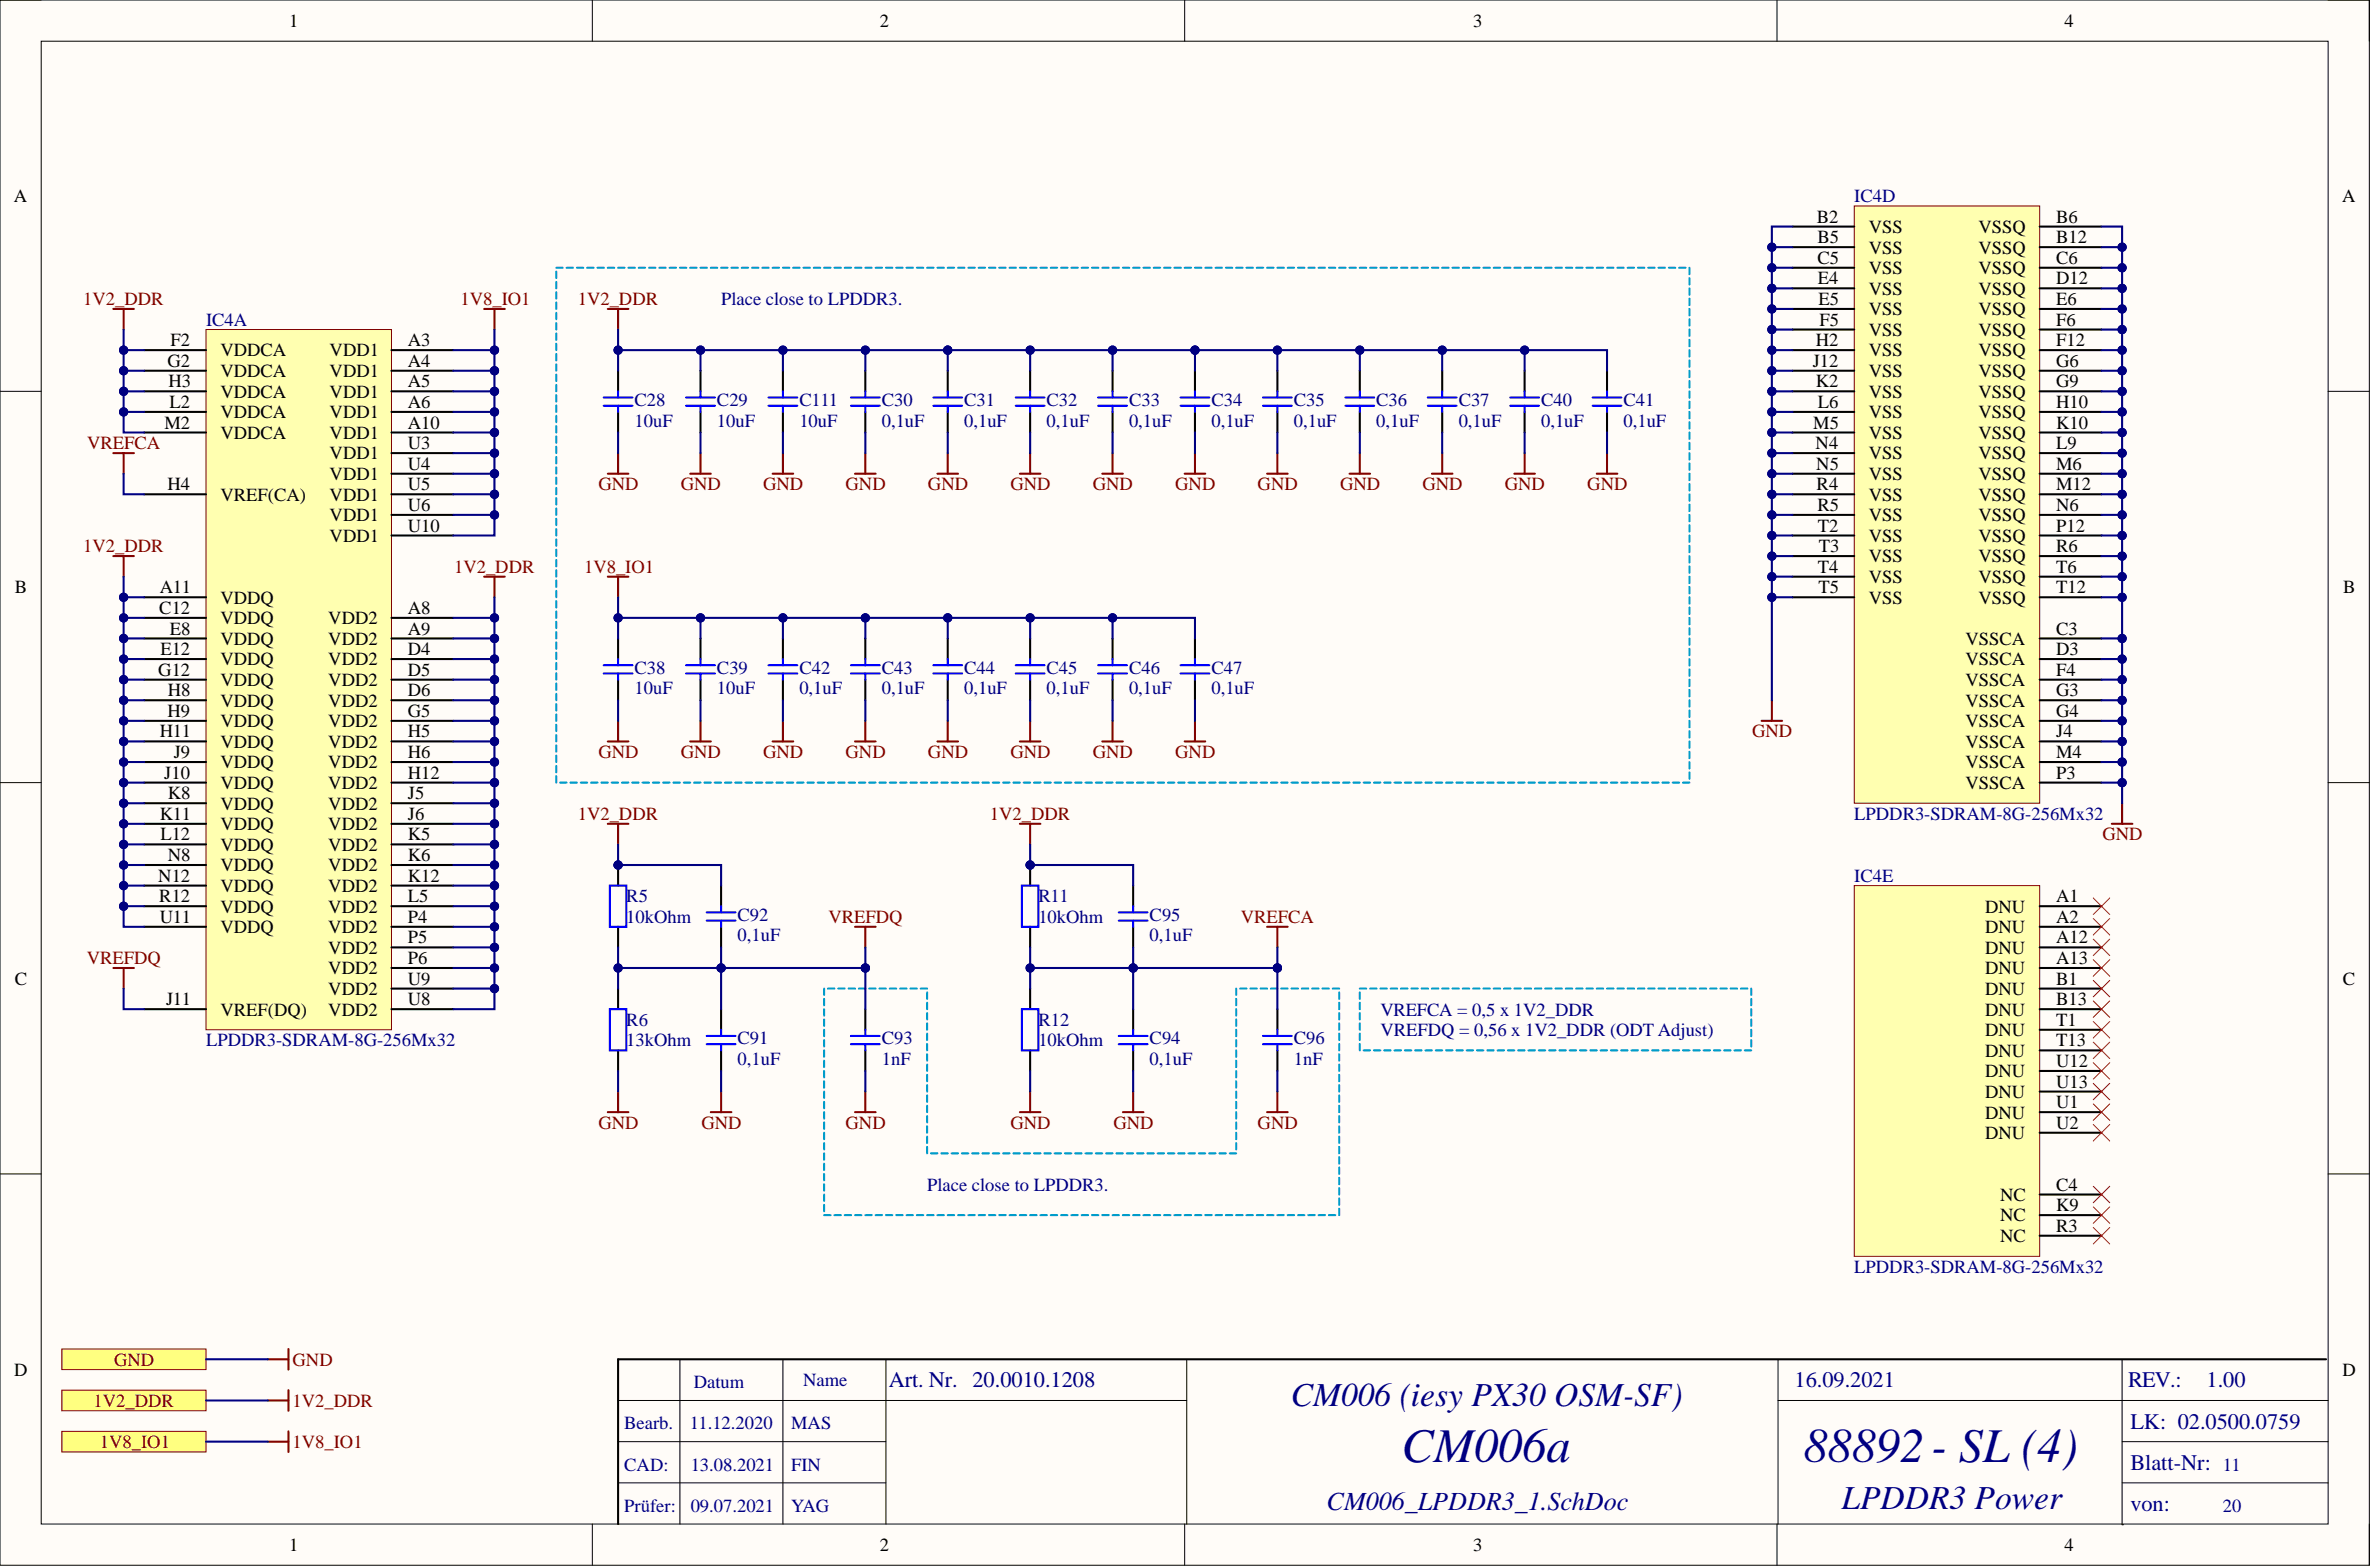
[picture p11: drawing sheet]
<svg xmlns="http://www.w3.org/2000/svg" width="292mm" height="193mm" viewBox="0 0 292 193" stroke-linecap="round" stroke-linejoin="round" font-family="sans-serif">
<defs><g id="words">
<g font-size="6" fill="#000080">
<text x="172.7" y="180.1">CM006a</text>
<text x="222.2" y="180.1">88892- SL (4)</text>
</g>
<g font-size="4.1" fill="#000080">
<text x="159" y="173.1">CM006 (iesy PX30 OSM-SF)</text>
<text x="226.9" y="185.8">LPDDR3 Power</text>
</g>
<text font-size="3.2" fill="#000080" x="163.4" y="186">CM006_LPDDR3_1.SchDoc</text>
<g font-size="2.7" fill="#000080">
<text x="109.5" y="170.9">Art. Nr. 20.0010.1208</text>
<text x="221.1" y="170.9">16.09.2021</text>
<text x="262.2" y="170.9">REV.:</text>
<text x="271.8" y="170.9">1.00</text>
<text x="262.5" y="175.9">LK: 02.0500.0759</text>
<text x="262.5" y="181">Blatt-Nr:</text>
<text x="262.5" y="186.1">von:</text>
</g>
<g font-size="2.3">
<text x="35.6" y="3.3">1</text>
<text x="108.4" y="3.3">2</text>
<text x="181.5" y="3.3">3</text>
<text x="254.4" y="3.3">4</text>
<text x="1.7" y="24.9">A</text>
<text x="223.8" y="27.4">B2</text>
<text x="223.9" y="30">B5</text>
<text x="230.2" y="28.7">VSS</text>
<text x="243.7" y="28.7">VSSQ</text>
<text x="253.3" y="27.4">B6</text>
<text x="253.3" y="30">B12</text>
<text x="288.5" y="24.9">A</text>
<text x="223.9" y="32.5">C5</text>
<text x="223.9" y="35">E4</text>
<text x="230.2" y="31.2">VSS</text>
<text x="230.2" y="33.8">VSS</text>
<text x="243.7" y="31.2">VSSQ</text>
<text x="243.7" y="33.8">VSSQ</text>
<text x="253.3" y="32.5">C6</text>
<text x="253.3" y="35">D12</text>
<text x="224" y="37.6">E5</text>
<text x="224.1" y="40.1">F5</text>
<text x="230.2" y="36.3">VSS</text>
<text x="230.2" y="38.8">VSS</text>
<text x="230.2" y="41.4">VSS</text>
<text x="243.7" y="36.3">VSSQ</text>
<text x="243.7" y="38.8">VSSQ</text>
<text x="243.7" y="41.4">VSSQ</text>
<text x="253.3" y="37.6">E6</text>
<text x="253.3" y="40.1">F6</text>
<text x="20.6" y="45.2">G2</text>
<text x="20.7" y="47.7">H3</text>
<text x="21" y="42.6">F2</text>
<text x="27.2" y="43.9">VDDCA</text>
<text x="27.2" y="46.4">VDDCA</text>
<text x="40.6" y="43.9">VDD1</text>
<text x="40.6" y="46.4">VDD1</text>
<text x="50.3" y="42.6">A3</text>
<text x="50.3" y="45.2">A4</text>
<text x="50.3" y="47.7">A5</text>
<text x="223.3" y="45.2">J12</text>
<text x="223.7" y="42.6">H2</text>
<text x="223.7" y="47.7">K2</text>
<text x="230.2" y="43.9">VSS</text>
<text x="230.2" y="46.4">VSS</text>
<text x="243.7" y="43.9">VSSQ</text>
<text x="243.7" y="46.4">VSSQ</text>
<text x="253.3" y="42.6">F12</text>
<text x="253.3" y="45.2">G6</text>
<text x="253.3" y="47.7">G9</text>
<text x="20.3" y="52.8">M2</text>
<text x="20.9" y="50.2">L2</text>
<text x="27.2" y="49">VDDCA</text>
<text x="27.2" y="51.5">VDDCA</text>
<text x="40.6" y="49">VDD1</text>
<text x="40.6" y="51.5">VDD1</text>
<text x="50.3" y="50.2">A6</text>
<text x="50.3" y="52.8">A10</text>
<text x="223.4" y="52.8">M5</text>
<text x="224" y="50.2">L6</text>
<text x="230.2" y="49">VSS</text>
<text x="230.2" y="51.5">VSS</text>
<text x="243.7" y="49">VSSQ</text>
<text x="243.7" y="51.5">VSSQ</text>
<text x="253.3" y="50.2">H10</text>
<text x="253.3" y="52.8">K10</text>
<text x="27.2" y="54">VDDCA</text>
<text x="40.6" y="54">VDD1</text>
<text x="40.6" y="56.6">VDD1</text>
<text x="40.6" y="59.1">VDD1</text>
<text x="50.3" y="55.3">U3</text>
<text x="50.3" y="57.8">U4</text>
<text x="223.7" y="55.3">N4</text>
<text x="223.8" y="57.8">N5</text>
<text x="230.2" y="54">VSS</text>
<text x="230.2" y="56.6">VSS</text>
<text x="230.2" y="59.1">VSS</text>
<text x="243.7" y="54">VSSQ</text>
<text x="243.7" y="56.6">VSSQ</text>
<text x="243.7" y="59.1">VSSQ</text>
<text x="253.3" y="55.3">L9</text>
<text x="253.3" y="57.8">M6</text>
<text x="20.6" y="60.4">H4</text>
<text x="27.2" y="61.7">VREF(CA)</text>
<text x="40.6" y="61.7">VDD1</text>
<text x="40.6" y="64.2">VDD1</text>
<text x="50.3" y="60.4">U5</text>
<text x="50.3" y="62.9">U6</text>
<text x="50.3" y="65.5">U10</text>
<text x="223.8" y="60.4">R4</text>
<text x="223.9" y="62.9">R5</text>
<text x="224" y="65.5">T2</text>
<text x="230.2" y="61.7">VSS</text>
<text x="230.2" y="64.2">VSS</text>
<text x="243.7" y="61.7">VSSQ</text>
<text x="243.7" y="64.2">VSSQ</text>
<text x="253.3" y="60.4">M12</text>
<text x="253.3" y="62.9">N6</text>
<text x="253.3" y="65.5">P12</text>
<text x="40.6" y="66.7">VDD1</text>
<text x="223.9" y="70.5">T4</text>
<text x="224.1" y="68">T3</text>
<text x="230.2" y="69.3">VSS</text>
<text x="230.2" y="66.7">VSS</text>
<text x="230.2" y="71.8">VSS</text>
<text x="243.7" y="66.7">VSSQ</text>
<text x="243.7" y="69.3">VSSQ</text>
<text x="243.7" y="71.8">VSSQ</text>
<text x="253.3" y="68">R6</text>
<text x="253.3" y="70.5">T6</text>
<text x="1.8" y="73.1">B</text>
<text x="19.6" y="75.6">C12</text>
<text x="19.7" y="73.1">A11</text>
<text x="27.2" y="74.3">VDDQ</text>
<text x="27.2" y="76.9">VDDQ</text>
<text x="40.4" y="76.9">VDD2</text>
<text x="50.3" y="75.6">A8</text>
<text x="224" y="73.1">T5</text>
<text x="230.2" y="74.3">VSS</text>
<text x="243.7" y="74.3">VSSQ</text>
<text x="253.3" y="73.1">T12</text>
<text x="288.7" y="73.1">B</text>
<text x="19.5" y="83.2">G12</text>
<text x="19.8" y="80.7">E12</text>
<text x="20.9" y="78.1">E8</text>
<text x="27.2" y="79.4">VDDQ</text>
<text x="27.2" y="81.9">VDDQ</text>
<text x="40.4" y="79.4">VDD2</text>
<text x="40.4" y="81.9">VDD2</text>
<text x="50.3" y="78.1">A9</text>
<text x="50.3" y="80.7">D4</text>
<text x="50.3" y="83.2">D5</text>
<text x="242.1" y="79.4">VSSCA</text>
<text x="242.1" y="81.9">VSSCA</text>
<text x="253.3" y="78.1">C3</text>
<text x="253.3" y="80.7">D3</text>
<text x="253.3" y="83.2">F4</text>
<text x="20.6" y="88.3">H9</text>
<text x="20.7" y="85.7">H8</text>
<text x="27.2" y="84.5">VDDQ</text>
<text x="27.2" y="87">VDDQ</text>
<text x="27.2" y="89.6">VDDQ</text>
<text x="40.4" y="84.5">VDD2</text>
<text x="40.4" y="87">VDD2</text>
<text x="40.4" y="89.6">VDD2</text>
<text x="50.3" y="85.7">D6</text>
<text x="50.3" y="88.3">G5</text>
<text x="242.1" y="84.5">VSSCA</text>
<text x="242.1" y="87">VSSCA</text>
<text x="242.1" y="89.6">VSSCA</text>
<text x="253.3" y="85.7">G3</text>
<text x="253.3" y="88.3">G4</text>
<text x="19.7" y="90.8">H11</text>
<text x="20.2" y="95.9">J10</text>
<text x="21.4" y="93.4">J9</text>
<text x="27.2" y="92.1">VDDQ</text>
<text x="27.2" y="94.6">VDDQ</text>
<text x="40.4" y="92.1">VDD2</text>
<text x="40.4" y="94.6">VDD2</text>
<text x="50.3" y="90.8">H5</text>
<text x="50.3" y="93.4">H6</text>
<text x="50.3" y="95.9">H12</text>
<text x="242.1" y="92.1">VSSCA</text>
<text x="242.1" y="94.6">VSSCA</text>
<text x="253.3" y="90.8">J4</text>
<text x="253.3" y="95.9">P3</text>
<text x="253.3" y="93.4">M4</text>
<text x="19.7" y="101">K11</text>
<text x="20.7" y="98.4">K8</text>
<text x="27.2" y="97.2">VDDQ</text>
<text x="27.2" y="99.7">VDDQ</text>
<text x="40.4" y="97.2">VDD2</text>
<text x="40.4" y="99.7">VDD2</text>
<text x="50.3" y="98.4">J5</text>
<text x="50.3" y="101">J6</text>
<text x="242.1" y="97.2">VSSCA</text>
<text x="19.8" y="103.5">L12</text>
<text x="20.7" y="106">N8</text>
<text x="27.2" y="102.2">VDDQ</text>
<text x="27.2" y="107.3">VDDQ</text>
<text x="27.2" y="104.8">VDDQ</text>
<text x="40.4" y="102.2">VDD2</text>
<text x="40.4" y="104.8">VDD2</text>
<text x="40.4" y="107.3">VDD2</text>
<text x="50.3" y="103.5">K5</text>
<text x="50.3" y="106">K6</text>
<text x="19.5" y="108.6">N12</text>
<text x="19.6" y="111.1">R12</text>
<text x="19.7" y="113.6">U11</text>
<text x="27.2" y="109.8">VDDQ</text>
<text x="27.2" y="112.4">VDDQ</text>
<text x="40.4" y="109.8">VDD2</text>
<text x="40.4" y="112.4">VDD2</text>
<text x="50.3" y="108.6">K12</text>
<text x="50.3" y="111.1">L5</text>
<text x="50.3" y="113.6">P4</text>
<text x="244.6" y="112.4">DNU</text>
<text x="253.3" y="111.1">A1</text>
<text x="253.3" y="113.6">A2</text>
<text x="27.2" y="114.9">VDDQ</text>
<text x="40.4" y="114.9">VDD2</text>
<text x="40.4" y="117.4">VDD2</text>
<text x="40.4" y="120">VDD2</text>
<text x="50.3" y="116.2">P5</text>
<text x="50.3" y="118.7">P6</text>
<text x="244.6" y="117.4">DNU</text>
<text x="244.6" y="120">DNU</text>
<text x="244.6" y="114.9">DNU</text>
<text x="253.3" y="116.2">A12</text>
<text x="253.3" y="118.7">A13</text>
<text x="1.8" y="121.3">C</text>
<text x="20.5" y="123.8">J11</text>
<text x="27.2" y="125.1">VREF(DQ)</text>
<text x="40.4" y="125.1">VDD2</text>
<text x="40.4" y="122.5">VDD2</text>
<text x="50.3" y="123.8">U8</text>
<text x="50.3" y="121.3">U9</text>
<text x="244.6" y="122.5">DNU</text>
<text x="244.6" y="125.1">DNU</text>
<text x="253.3" y="121.3">B1</text>
<text x="253.3" y="123.8">B13</text>
<text x="288.6" y="121.3">C</text>
<text x="244.6" y="130.1">DNU</text>
<text x="244.6" y="127.6">DNU</text>
<text x="253.3" y="128.9">T13</text>
<text x="253.3" y="126.3">T1</text>
<text x="253.3" y="131.4">U12</text>
<text x="244.6" y="137.7">DNU</text>
<text x="244.6" y="132.7">DNU</text>
<text x="244.6" y="135.2">DNU</text>
<text x="253.3" y="136.5">U1</text>
<text x="253.3" y="133.9">U13</text>
<text x="244.6" y="140.3">DNU</text>
<text x="253.3" y="139">U2</text>
<text x="246.4" y="147.9">NC</text>
<text x="253.3" y="146.6">C4</text>
<text x="253.3" y="149.2">K9</text>
<text x="246.4" y="153">NC</text>
<text x="246.4" y="150.4">NC</text>
<text x="253.3" y="151.7">R3</text>
<text x="1.8" y="169.4">D</text>
<text x="288.6" y="169.4">D</text>
<text x="35.6" y="191">1</text>
<text x="108.4" y="191">2</text>
<text x="181.5" y="191">3</text>
<text x="254.4" y="191">4</text>
</g>
<g font-size="2.3" fill="#000080">
<text x="228.4" y="24.9">IC4D</text>
<text x="25.4" y="40.1">IC4A</text>
<text x="88.8" y="37.6">Place close to LPDDR3.</text>
<text x="78.2" y="50">C28</text>
<text x="78.2" y="52.5">10uF</text>
<text x="88.3" y="50">C29</text>
<text x="88.3" y="52.5">10uF</text>
<text x="98.5" y="50">C111</text>
<text x="98.5" y="52.5">10uF</text>
<text x="108.6" y="50">C30</text>
<text x="108.6" y="52.5">0,1uF</text>
<text x="118.8" y="50">C31</text>
<text x="118.8" y="52.5">0,1uF</text>
<text x="128.9" y="50">C32</text>
<text x="128.9" y="52.5">0,1uF</text>
<text x="139.1" y="50">C33</text>
<text x="139.1" y="52.5">0,1uF</text>
<text x="149.2" y="50">C34</text>
<text x="149.2" y="52.5">0,1uF</text>
<text x="159.4" y="50">C35</text>
<text x="159.4" y="52.5">0,1uF</text>
<text x="169.6" y="50">C36</text>
<text x="169.6" y="52.5">0,1uF</text>
<text x="179.7" y="50">C37</text>
<text x="179.7" y="52.5">0,1uF</text>
<text x="189.9" y="50">C40</text>
<text x="189.9" y="52.5">0,1uF</text>
<text x="200" y="50">C41</text>
<text x="200" y="52.5">0,1uF</text>
<text x="78.2" y="83">C38</text>
<text x="88.3" y="83">C39</text>
<text x="98.5" y="83">C42</text>
<text x="108.6" y="83">C43</text>
<text x="118.8" y="83">C44</text>
<text x="128.9" y="83">C45</text>
<text x="139.1" y="83">C46</text>
<text x="149.2" y="83">C47</text>
<text x="78.2" y="85.5">10uF</text>
<text x="88.3" y="85.5">10uF</text>
<text x="98.5" y="85.5">0,1uF</text>
<text x="108.6" y="85.5">0,1uF</text>
<text x="118.8" y="85.5">0,1uF</text>
<text x="128.9" y="85.5">0,1uF</text>
<text x="139.1" y="85.5">0,1uF</text>
<text x="149.2" y="85.5">0,1uF</text>
<text x="228.4" y="101">LPDDR3-SDRAM-8G-256Mx32</text>
<text x="77.2" y="111.1">R5</text>
<text x="77.2" y="113.6">10kOhm</text>
<text x="90.9" y="113.4">C92</text>
<text x="127.9" y="111.1">R11</text>
<text x="127.9" y="113.6">10kOhm</text>
<text x="141.6" y="113.4">C95</text>
<text x="228.4" y="108.6">IC4E</text>
<text x="90.9" y="115.9">0,1uF</text>
<text x="141.6" y="115.9">0,1uF</text>
<text x="170.1" y="125.1">VREFCA = 0,5 x 1V2_DDR</text>
<text x="25.4" y="128.9">LPDDR3-SDRAM-8G-256Mx32</text>
<text x="77.2" y="126.3">R6</text>
<text x="77.2" y="128.9">13kOhm</text>
<text x="90.9" y="128.6">C91</text>
<text x="90.9" y="131.1">0,1uF</text>
<text x="108.6" y="128.6">C93</text>
<text x="108.6" y="131.1">1nF</text>
<text x="127.9" y="126.3">R12</text>
<text x="127.9" y="128.9">10kOhm</text>
<text x="141.6" y="128.6">C94</text>
<text x="141.6" y="131.1">0,1uF</text>
<text x="159.4" y="128.6">C96</text>
<text x="159.4" y="131.1">1nF</text>
<text x="170.1" y="127.6">VREFDQ = 0,56 x 1V2_DDR (ODT Adjust)</text>
<text x="114.2" y="146.6">Place close to LPDDR3.</text>
<text x="228.4" y="156.8">LPDDR3-SDRAM-8G-256Mx32</text>
<text x="85.5" y="171">Datum</text>
<text x="98.9" y="170.7">Name</text>
<text x="76.9" y="176">Bearb.</text>
<text x="85" y="176">11.12.2020</text>
<text x="97.5" y="176">MAS</text>
<text x="76.9" y="181.1">CAD:</text>
<text x="85.1" y="181.1">13.08.2021</text>
<text x="97.5" y="181.1">FIN</text>
<text x="273.9" y="181.1">11</text>
<text x="76.9" y="186.2">Prüfer:</text>
<text x="85.1" y="186.2">09.07.2021</text>
<text x="97.5" y="186.2">YAG</text>
<text x="273.9" y="186.2">20</text>
</g>
<g font-size="2.3" fill="#800000">
<text x="10.3" y="37.6">1V2_DDR</text>
<text x="56.7" y="37.6">1V8_IO1</text>
<text x="71.2" y="37.6">1V2_DDR</text>
<text x="10.7" y="55.3">VREFCA</text>
<text x="73.7" y="60.4">GND</text>
<text x="83.9" y="60.4">GND</text>
<text x="94" y="60.4">GND</text>
<text x="104.2" y="60.4">GND</text>
<text x="114.3" y="60.4">GND</text>
<text x="124.5" y="60.4">GND</text>
<text x="134.6" y="60.4">GND</text>
<text x="144.8" y="60.4">GND</text>
<text x="154.9" y="60.4">GND</text>
<text x="165.1" y="60.4">GND</text>
<text x="175.2" y="60.4">GND</text>
<text x="185.4" y="60.4">GND</text>
<text x="195.5" y="60.4">GND</text>
<text x="10.3" y="68">1V2_DDR</text>
<text x="55.9" y="70.5">1V2_DDR</text>
<text x="72" y="70.5">1V8_IO1</text>
<text x="73.7" y="93.4">GND</text>
<text x="83.9" y="93.4">GND</text>
<text x="94" y="93.4">GND</text>
<text x="104.2" y="93.4">GND</text>
<text x="114.3" y="93.4">GND</text>
<text x="124.5" y="93.4">GND</text>
<text x="134.6" y="93.4">GND</text>
<text x="144.8" y="93.4">GND</text>
<text x="215.9" y="90.8">GND</text>
<text x="71.2" y="101">1V2_DDR</text>
<text x="121.9" y="101">1V2_DDR</text>
<text x="259" y="103.5">GND</text>
<text x="102.1" y="113.6">VREFDQ</text>
<text x="152.9" y="113.6">VREFCA</text>
<text x="10.7" y="118.7">VREFDQ</text>
<text x="73.7" y="139">GND</text>
<text x="86.4" y="139">GND</text>
<text x="104.2" y="139">GND</text>
<text x="124.5" y="139">GND</text>
<text x="137.2" y="139">GND</text>
<text x="154.9" y="139">GND</text>
<text x="11.5" y="173.2">1V2_DDR</text>
<text x="14.1" y="168.2">GND</text>
<text x="36" y="168.2">GND</text>
<text x="36" y="173.2">1V2_DDR</text>
<text x="12.3" y="178.3">1V8_IO1</text>
<text x="36" y="178.3">1V8_IO1</text>
</g>
</g></defs>
<path d="M0 0h291.9v192.8h-291.9z" fill-rule="evenodd" fill="#fffcf8"/>
<path d="M0 0h291.9v192.8h-291.9z" fill="none" stroke="#000" stroke-width=".12"/>
<path d="M5.1 5.1h281.7v182.6h-281.7z" fill-rule="evenodd" fill="#fffcf8"/>
<g fill="none" stroke="#000" stroke-width=".12">
<path d="M0 0h5.1M5.1 5.1h281.7v182.6h-281.7zM73 0v5.1M145.9 0v5.1M218.9 0v5.1M286.8 0h5.1v5.1M0 48.2h5.1M286.8 48.2h5.1M0 96.4h5.1M286.8 96.4h5.1M0 144.6h5.1M286.8 144.6h5.1"/>
<path d="M76.1 172.5h70.1M76.1 177.5h33M83.8 167.4v20.3M96.5 167.4v20.3M109.1 167.4v20.3M146.2 167.4v20.3M219 172.5h67.8M219 167.4v20.3M261.4 177.5h25.4M261.4 167.4v20.4h.2M73 187.7v5.1M76.1 182.6h33"/>
<path d="M145.9 187.7v5.1M218.9 187.7v5.1M261.4 182.6h25.4M291.9 187.7v5.1"/>
</g>
<path d="M286.6 167.4h-210.5v20.3" fill="none" stroke="#000" stroke-width=".25"/>
<path d="M25.4 40.6h22.8v86.2h-22.8z" fill-rule="evenodd" fill="#ffffb0"/>
<path d="M25.4 40.6h22.8v86.2h-22.8z" fill="none" stroke="#800000" stroke-width=".12"/>
<g fill="none" stroke="#000" stroke-width=".25">
<path d="M17.8 43.1h7.6M17.8 45.7h7.6M17.8 48.2h7.6M17.8 50.7h7.6M17.8 53.3h7.6M48.2 43.1h7.6M48.2 45.7h7.6M48.2 48.2h7.6M48.2 50.7h7.6M48.2 53.3h7.6M48.2 55.8h7.6M48.2 58.3h7.6"/>
<path d="M17.8 76.1h7.6M17.8 78.6h7.6M17.8 73.6h7.6M17.8 60.9h7.6M48.2 76.1h7.6M48.2 78.6h7.6M48.2 60.9h7.6M48.2 63.4h7.6M48.2 65.9h7.6M17.8 81.2h7.6M17.8 83.7h7.6M17.8 86.2h7.6"/>
<path d="M17.8 88.8h7.6M17.8 91.3h7.6M17.8 93.8h7.6M17.8 96.4h7.6M17.8 98.9h7.6M48.2 81.2h7.6M48.2 83.7h7.6M48.2 86.2h7.6M48.2 88.8h7.6M48.2 91.3h7.6M48.2 93.8h7.6M48.2 96.4h7.6"/>
<path d="M48.2 98.9h7.6M17.8 101.5h7.6M17.8 104h7.6M17.8 106.5h7.6M17.8 109.1h7.6M17.8 111.6h7.6M17.8 114.1h7.6M48.2 101.5h7.6M48.2 104h7.6M48.2 106.5h7.6M48.2 109.1h7.6M48.2 111.6h7.6"/>
<path d="M48.2 114.1h7.6M48.2 116.7h7.6M48.2 119.2h7.6M17.8 124.3h7.6M48.2 124.3h7.6M48.2 121.7h7.6"/>
</g>
<path d="M228.4 25.4h22.9v73.5h-22.9z" fill-rule="evenodd" fill="#ffffb0"/>
<path d="M228.4 25.4h22.9v73.5h-22.9z" fill="none" stroke="#800000" stroke-width=".12"/>
<g fill="none" stroke="#000" stroke-width=".25">
<path d="M220.8 27.9h7.6M220.8 30.4h7.6M220.8 33h7.6M220.8 35.5h7.6M220.8 38h7.6M251.3 27.9h7.6M251.3 30.4h7.6M251.3 33h7.6M251.3 35.5h7.6M251.3 38h7.6M220.8 40.6h7.6M220.8 43.1h7.6"/>
<path d="M220.8 45.7h7.6M220.8 48.2h7.6M220.8 50.7h7.6M220.8 53.3h7.6M220.8 55.8h7.6M220.8 58.3h7.6M251.3 40.6h7.6M251.3 43.1h7.6M251.3 45.7h7.6M251.3 48.2h7.6M251.3 50.7h7.6M251.3 53.3h7.6"/>
<path d="M251.3 55.8h7.6M251.3 58.3h7.6M220.8 68.5h7.6M220.8 60.9h7.6M220.8 63.4h7.6M220.8 65.9h7.6M220.8 71h7.6M220.8 73.6h7.6M251.3 68.5h7.6M251.3 78.6h7.6M251.3 60.9h7.6M251.3 63.4h7.6"/>
<path d="M251.3 65.9h7.6M251.3 71h7.6M251.3 73.6h7.6M251.3 81.2h7.6M251.3 83.7h7.6M251.3 86.2h7.6M251.3 88.8h7.6M251.3 91.3h7.6M251.3 96.4h7.6M251.3 93.8h7.6"/>
</g>
<path d="M228.4 109.1h22.9v45.6h-22.9z" fill-rule="evenodd" fill="#ffffb0"/>
<path d="M228.4 109.1h22.9v45.6h-22.9z" fill="none" stroke="#800000" stroke-width=".12"/>
<g fill="none" stroke="#000" stroke-width=".25">
<path d="M251.3 116.7h7.6M251.3 119.2h7.6M251.3 111.6h7.6M251.3 114.1h7.6M251.3 121.7h7.6M251.3 124.3h7.6M251.3 129.3h7.6M251.3 137h7.6M251.3 139.5h7.6M251.3 126.8h7.6M251.3 131.9h7.6M251.3 134.4h7.6"/>
<path d="M251.3 152.2h7.6M251.3 147.1h7.6M251.3 149.6h7.6"/>
</g>
<g fill="none" stroke="#800000" stroke-width=".25">
<path d="M14 38h2.5M15.2 38v2.6M59.6 38h2.6M60.9 38v2.6M14 55.8h2.5M15.2 55.8v2.5M14 68.5h2.5M15.2 68.5v2.5M59.6 71h2.6M60.9 71v2.6M217 88.8h2.6M218.3 86.2v2.6"/>
<path d="M261.4 98.9v2.6M14 119.2h2.5M15.2 119.2v2.5M260.2 101.5h2.5"/>
</g>
<g fill="none" stroke="#f00" stroke-width=".12">
<path d="M257.9 118.2l2 2M257.9 115.7l2 2M257.9 113.1l2 2M257.9 110.6l2 2M259.9 118.2l-2 2M259.9 115.7l-2 2M259.9 113.1l-2 2M259.9 110.6l-2 2M257.9 138.5l2 2M257.9 133.4l2 2M257.9 135.9l2 2.1M257.9 130.9l2 2"/>
<path d="M257.9 128.3l2 2.1M257.9 125.8l2 2M257.9 123.3l2 2M257.9 120.7l2 2.1M259.9 138.5l-2 2M259.9 133.4l-2 2M259.9 135.9l-2 2.1M259.9 130.9l-2 2M259.9 128.3l-2 2.1M259.9 125.8l-2 2M259.9 123.3l-2 2M259.9 120.7l-2 2.1"/>
<path d="M257.9 146.1l2 2M257.9 148.6l2 2.1M257.9 151.2l2 2M259.9 146.1l-2 2M259.9 148.6l-2 2.1M259.9 151.2l-2 2"/>
</g>
<path d="M7.6 166.1h17.8v2.6h-17.8z" fill-rule="evenodd" fill="#ffff80"/>
<path d="M7.6 166.1h17.8v2.6h-17.8z" fill="none" stroke="#800000" stroke-width=".12"/>
<path d="M33 167.4h2.5M35.5 166.1v2.6" fill="none" stroke="#800000" stroke-width=".25"/>
<path d="M7.6 171.2h17.8v2.5h-17.8z" fill-rule="evenodd" fill="#ffff80"/>
<path d="M7.6 171.2h17.8v2.5h-17.8z" fill="none" stroke="#800000" stroke-width=".12"/>
<path d="M33 172.5h2.5M33 177.5h2.5M35.5 171.2v2.5M35.5 176.3v2.5" fill="none" stroke="#800000" stroke-width=".25"/>
<path d="M7.6 176.3h17.8v2.5h-17.8z" fill-rule="evenodd" fill="#ffff80"/>
<path d="M7.6 176.3h17.8v2.5h-17.8z" fill="none" stroke="#800000" stroke-width=".12"/>
<g fill="none" stroke="#000" stroke-width=".25">
<path d="M76.1 45.7v2.5M76.1 50.7v2.6M86.3 45.7v2.5M86.3 50.7v2.6M106.6 45.7v2.5M106.6 50.7v2.6M116.8 45.7v2.5M116.8 50.7v2.6M126.9 45.7v2.5M126.9 50.7v2.6M137.1 45.7v2.5M137.1 50.7v2.6"/>
<path d="M147.2 45.7v2.5M147.2 50.7v2.6M157.4 45.7v2.5M157.4 50.7v2.6M167.5 45.7v2.5M167.5 50.7v2.6M177.7 45.7v2.5M177.7 50.7v2.6M187.8 45.7v2.5M187.8 50.7v2.6M198 45.7v2.5M198 50.7v2.6"/>
<path d="M76.1 78.6v2.6M86.3 78.6v2.6M96.5 78.6v2.6M106.6 78.6v2.6M116.8 78.6v2.6M126.9 78.6v2.6M137.1 78.6v2.6M147.2 78.6v2.6M76.1 83.7v2.5M86.3 83.7v2.5M96.5 83.7v2.5M106.6 83.7v2.5"/>
<path d="M116.8 83.7v2.5M126.9 83.7v2.5M137.1 83.7v2.5M147.2 83.7v2.5M88.8 109.1v2.5M88.8 114.1v2.6M139.6 109.1v2.5M139.6 114.1v2.6M88.8 124.3v2.5M88.8 129.3v2.6M106.6 124.3v2.5M106.6 129.3v2.6"/>
<path d="M139.6 124.3v2.5M139.6 129.3v2.6M157.4 124.3v2.5M157.4 129.3v2.6"/>
</g>
<g fill="none" stroke="#00f" stroke-width=".25">
<path d="M74.4 49h3.5M74.4 50h3.5M76.1 48.2v.8M76.1 50v.7M84.5 49h3.6M84.5 50h3.6M86.3 48.2v.8M86.3 50v.7M104.8 49h3.6M104.8 50h3.6M106.6 48.2v.8M106.6 50v.7"/>
<path d="M115 49h3.5M115 50h3.5M116.8 48.2v.8M116.8 50v.7M125.1 49h3.6M125.1 50h3.6M126.9 48.2v.8M126.9 50v.7M135.3 49h3.5M135.3 50h3.5M137.1 48.2v.8M137.1 50v.7"/>
<path d="M145.4 49h3.6M145.4 50h3.6M147.2 48.2v.8M147.2 50v.7M155.6 49h3.5M155.6 50h3.5M157.4 48.2v.8M157.4 50v.7M165.7 49h3.6M165.7 50h3.6M167.5 48.2v.8M167.5 50v.7"/>
<path d="M175.9 49h3.6M175.9 50h3.6M177.7 48.2v.8M177.7 50v.7M186.1 49h3.5M186.1 50h3.5M187.8 48.2v.8M187.8 50v.7M196.2 49h3.6M196.2 50h3.6M198 48.2v.8M198 50v.7"/>
<path d="M74.4 81.9h3.5M74.4 82.9h3.5M76.1 81.2v.7M76.1 82.9v.8M84.5 81.9h3.6M84.5 82.9h3.6M86.3 81.2v.7M86.3 82.9v.8M94.7 81.9h3.5M94.7 82.9h3.5M96.5 81.2v.7M96.5 82.9v.8"/>
<path d="M104.8 81.9h3.6M104.8 82.9h3.6M106.6 81.2v.7M106.6 82.9v.8M115 81.9h3.5M115 82.9h3.5M116.8 81.2v.7M116.8 82.9v.8M125.1 81.9h3.6M125.1 82.9h3.6M126.9 81.2v.7M126.9 82.9v.8"/>
<path d="M135.3 81.9h3.5M135.3 82.9h3.5M137.1 81.2v.7M137.1 82.9v.8M145.4 81.9h3.6M145.4 82.9h3.6M147.2 81.2v.7M147.2 82.9v.8M87.1 112.4h3.5M87.1 113.4h3.5M88.8 111.6v.8M88.8 113.4v.7"/>
<path d="M137.8 112.4h3.6M137.8 113.4h3.6M139.6 111.6v.8M139.6 113.4v.7M87.1 127.6h3.5M87.1 128.6h3.5M88.8 126.8v.8M88.8 128.6v.7M104.8 127.6h3.6M104.8 128.6h3.6M106.6 126.8v.8M106.6 128.6v.7"/>
<path d="M137.8 127.6h3.6M137.8 128.6h3.6M139.6 126.8v.8M139.6 128.6v.7M155.6 127.6h3.5M155.6 128.6h3.5M157.4 126.8v.8M157.4 128.6v.7"/>
</g>
<g fill="none" stroke="#800000" stroke-width=".25">
<path d="M74.9 38h2.5M76.1 38v2.6M74.9 58.3h2.5M76.1 55.8v2.5M85 58.3h2.6M86.3 55.8v2.5M105.3 58.3h2.6M106.6 55.8v2.5M115.5 58.3h2.5M116.8 55.8v2.5M125.6 58.3h2.6M126.9 55.8v2.5"/>
<path d="M135.8 58.3h2.5M137.1 55.8v2.5M145.9 58.3h2.6M147.2 55.8v2.5M156.1 58.3h2.5M157.4 55.8v2.5M166.3 58.3h2.5M167.5 55.8v2.5M176.4 58.3h2.5M177.7 55.8v2.5M186.6 58.3h2.5M187.8 55.8v2.5"/>
<path d="M196.7 58.3h2.6M198 55.8v2.5M74.9 71h2.5M76.1 71v2.6M74.9 91.3h2.5M76.1 88.8v2.5M85 91.3h2.6M86.3 88.8v2.5M95.2 91.3h2.5M96.5 88.8v2.5M105.3 91.3h2.6M106.6 88.8v2.5"/>
<path d="M115.5 91.3h2.5M116.8 88.8v2.5M125.6 91.3h2.6M126.9 88.8v2.5M135.8 91.3h2.5M137.1 88.8v2.5M145.9 91.3h2.6M147.2 88.8v2.5M74.9 101.5h2.5M76.1 101.5v2.5M105.3 114.1h2.6M106.6 114.1v2.6"/>
<path d="M125.6 101.5h2.6M126.9 101.5v2.5M156.1 114.1h2.5M157.4 114.1v2.6M74.9 137h2.5M76.1 134.4v2.6M87.6 137h2.5M88.8 134.4v2.6M105.3 137h2.6M106.6 134.4v2.6M125.6 137h2.6M126.9 134.4v2.6"/>
<path d="M138.3 137h2.6M139.6 134.4v2.6M156.1 137h2.5M157.4 134.4v2.6"/>
</g>
<g fill="none" stroke="#009cca" stroke-width=".25">
<path d="M167.5 121.7h.8M167.5 122.2v.8M167.5 123.5v.8M167.5 124.8v.7M167.5 126v.8M167.5 127.3v.8M167.5 128.6v.7M168 129.3h.8M168.8 121.7h.8M169.3 129.3h.8M170.1 121.7h.8M170.5 129.3h.8"/>
<path d="M171.3 121.7h.8M171.8 129.3h.8M172.6 121.7h.8M173.1 129.3h.8M173.9 121.7h.8M174.3 129.3h.8M175.1 121.7h.8M175.6 129.3h.8M176.4 121.7h.8M176.9 129.3h.8M177.7 121.7h.8M178.2 129.3h.7"/>
<path d="M178.9 121.7h.8M179.4 129.3h.8M180.2 121.7h.8M180.7 129.3h.8M181.5 121.7h.8M182 129.3h.8M182.8 121.7h.7M183.2 129.3h.8M184 121.7h.8M184.5 129.3h.8M185.3 121.7h.8M185.8 129.3h.8"/>
<path d="M186.6 121.7h.8M187 129.3h.8M187.8 121.7h.8M188.3 129.3h.8M189.1 121.7h.8M189.6 129.3h.8M190.4 121.7h.8M190.8 129.3h.8M191.6 121.7h.8M192.1 129.3h.8M192.9 121.7h.8M193.4 129.3h.8"/>
<path d="M194.2 121.7h.8M194.6 129.3h.8M195.4 121.7h.8M195.9 129.3h.8M196.7 121.7h.8M197.2 129.3h.8M198 121.7h.8M198.5 129.3h.8M199.3 121.7h.7M199.7 129.3h.8M200.5 121.7h.8M201 129.3h.8"/>
<path d="M201.8 121.7h.8M202.3 129.3h.8M203.1 121.7h.8M203.5 129.3h.8M204.3 121.7h.8M204.8 129.3h.8M205.6 121.7h.8M206.1 129.3h.8M206.9 121.7h.8M207.3 129.3h.8M208.1 121.7h.8M208.6 129.3h.8"/>
<path d="M209.4 121.7h.8M209.9 129.3h.8M210.7 121.7h.8M211.1 129.3h.8M211.9 121.7h.8M212.4 129.3h.8M213.2 121.7h.8M213.7 129.3h.8M214.5 121.7h.8M215 129.3h.7M215.7 121.7v.8M215.7 123v.8"/>
<path d="M215.7 124.3v.8M215.7 125.5v.8M215.7 126.8v.8M215.7 128.1v.8"/>
</g>
<circle cx="76.1" cy="106.5" r=".51" fill="#000080"/>
<circle cx="76.1" cy="106.5" r=".51" fill="none" stroke="#000080" stroke-width=".12"/>
<path d="M76.1 106.5v2.6" fill="none" stroke="#000" stroke-width=".25"/>
<circle cx="76.1" cy="106.5" r=".51" fill="#000080"/>
<circle cx="76.1" cy="106.5" r=".51" fill="none" stroke="#000080" stroke-width=".12"/>
<path d="M76.1 114.1v2.6" fill="none" stroke="#000" stroke-width=".25"/>
<path d="M75.1 109.1h2.1v5h-2.1z" fill="none" stroke="#00f" stroke-width=".25"/>
<circle cx="126.9" cy="106.5" r=".51" fill="#000080"/>
<circle cx="126.9" cy="106.5" r=".51" fill="none" stroke="#000080" stroke-width=".12"/>
<path d="M126.9 106.5v2.6" fill="none" stroke="#000" stroke-width=".25"/>
<circle cx="126.9" cy="106.5" r=".51" fill="#000080"/>
<circle cx="126.9" cy="106.5" r=".51" fill="none" stroke="#000080" stroke-width=".12"/>
<path d="M126.9 114.1v2.6M76.1 121.7v2.6M76.1 129.3v2.6M126.9 121.7v2.6M126.9 129.3v2.6" fill="none" stroke="#000" stroke-width=".25"/>
<path d="M125.9 109.1h2v5h-2zM75.1 124.3h2.1v5h-2.1zM125.9 124.3h2v5h-2z" fill="none" stroke="#00f" stroke-width=".25"/>
<g fill="none" stroke="#009cca" stroke-width=".25">
<path d="M68.5 33h.8M68.5 33.4v.8M68.5 34.7v.8M68.5 36v.8M68.5 37.3v.7M68.5 38.5v.8M68.5 39.8v.8M69.8 33h.8M71.1 33h.8M72.3 33h.8M73.6 33h.8M74.9 33h.8"/>
<path d="M76.1 33h.8M77.4 33h.8M78.7 33h.8M80 33h.7M81.2 33h.8M82.5 33h.8M83.8 33h.8M85 33h.8M86.3 33h.8M87.6 33h.8M88.8 33h.8M90.1 33h.8"/>
<path d="M91.4 33h.8M92.6 33h.8M93.9 33h.8M95.2 33h.8M96.5 33h.7M97.7 33h.8M99 33h.8M100.3 33h.8M101.5 33h.8M102.8 33h.8M104.1 33h.8M105.3 33h.8"/>
<path d="M106.6 33h.8M107.9 33h.8M109.1 33h.8M110.4 33h.8M111.7 33h.8M113 33h.7M114.2 33h.8M115.5 33h.8M116.8 33h.8M118 33h.8M119.3 33h.8M120.6 33h.8"/>
<path d="M121.8 33h.8M123.1 33h.8M124.4 33h.8M125.6 33h.8M126.9 33h.8M128.2 33h.8M129.4 33h.8M130.7 33h.8M132 33h.8M133.3 33h.7M134.5 33h.8M135.8 33h.8"/>
<path d="M137.1 33h.8M138.3 33h.8M139.6 33h.8M140.9 33h.8M142.1 33h.8M143.4 33h.8M144.7 33h.8M145.9 33h.8M147.2 33h.8M148.5 33h.8M149.8 33h.7M151 33h.8"/>
<path d="M152.3 33h.8M153.6 33h.8M154.8 33h.8M156.1 33h.8M157.4 33h.8M158.6 33h.8M159.9 33h.8M161.2 33h.8M162.4 33h.8M163.7 33h.8M165 33h.8M166.3 33h.7"/>
<path d="M167.5 33h.8M168.8 33h.8M170.1 33h.8M171.3 33h.8M172.6 33h.8M173.9 33h.8M175.1 33h.8M176.4 33h.8M177.7 33h.8M178.9 33h.8M180.2 33h.8M181.5 33h.8"/>
<path d="M182.8 33h.7M184 33h.8M185.3 33h.8M186.6 33h.8M187.8 33h.8M189.1 33h.8M190.4 33h.8M191.6 33h.8M192.9 33h.8M194.2 33h.8M195.4 33h.8M196.7 33h.8"/>
<path d="M198 33h.8M199.3 33h.7M200.5 33h.8M201.8 33h.8M203.1 33h.8M204.3 33h.8M205.6 33h.8M206.9 33h.8M208.1 33v.8M208.1 34.2v.8M208.1 35.5v.8M208.1 36.8v.8"/>
<path d="M208.1 38v.8M208.1 39.3v.8M68.5 41.1v.7M68.5 42.3v.8M68.5 43.6v.8M68.5 44.9v.8M68.5 46.1v.8M68.5 47.4v.8M68.5 48.7v.8M68.5 49.9v.8M68.5 51.2v.8M68.5 52.5v.8"/>
<path d="M68.5 53.7v.8M68.5 55v.8M68.5 56.3v.8M68.5 57.5v.8M68.5 58.8v.8M208.1 40.6v.8M208.1 41.8v.8M208.1 43.1v.8M208.1 44.4v.8M208.1 45.7v.7M208.1 46.9v.8M208.1 48.2v.8"/>
<path d="M208.1 49.5v.8M208.1 50.7v.8M208.1 52v.8M208.1 53.3v.8M208.1 54.5v.8M208.1 55.8v.8M208.1 57.1v.8M208.1 58.3v.8M208.1 59.6v.8M68.5 60.1v.8M68.5 61.3v.8M68.5 62.6v.8"/>
<path d="M68.5 63.9v.8M68.5 65.2v.7M68.5 66.4v.8M68.5 67.7v.8M68.5 69v.7M68.5 70.2v.8M68.5 71.5v.8M68.5 72.8v.8M68.5 74v.8M68.5 75.3v.8M68.5 76.6v.8M68.5 77.8v.8"/>
<path d="M68.5 79.1v.8M208.1 60.9v.8M208.1 62.1v.8M208.1 63.4v.8M208.1 64.7v.8M208.1 65.9v.8M208.1 67.2v.8M208.1 68.5v.8M208.1 69.7v.8M208.1 71v.8M208.1 72.3v.8M208.1 73.6v.7"/>
<path d="M208.1 74.8v.8M208.1 76.1v.8M208.1 77.4v.7M208.1 78.6v.8M208.1 79.9v.8M68.5 80.4v.8M68.5 81.6v.8M68.5 82.9v.8M68.5 84.2v.8M68.5 85.4v.8M68.5 86.7v.8M68.5 88v.8"/>
<path d="M68.5 89.2v.8M68.5 90.5v.8M68.5 91.8v.8M68.5 93v.8M68.5 94.3v.8M68.5 95.6v.8M69 96.4h.8M70.3 96.4h.8M71.5 96.4h.8M72.8 96.4h.8M74.1 96.4h.8M75.4 96.4h.7"/>
<path d="M76.6 96.4h.8M77.9 96.4h.8M79.2 96.4h.8M80.4 96.4h.8M81.7 96.4h.8M83 96.4h.8M84.2 96.4h.8M85.5 96.4h.8M86.8 96.4h.8M88 96.4h.8M89.3 96.4h.8M90.6 96.4h.8"/>
<path d="M91.9 96.4h.7M93.1 96.4h.8M94.4 96.4h.8M95.7 96.4h.8M96.9 96.4h.8M98.2 96.4h.8M99.5 96.4h.8M100.7 96.4h.8M102 96.4h.8M103.3 96.4h.8M104.5 96.4h.8M105.8 96.4h.8"/>
<path d="M107.1 96.4h.8M108.4 96.4h.7M109.6 96.4h.8M110.9 96.4h.8M112.2 96.4h.8M113.4 96.4h.8M114.7 96.4h.8M116 96.4h.8M117.2 96.4h.8M118.5 96.4h.8M119.8 96.4h.8M121 96.4h.8"/>
<path d="M122.3 96.4h.8M123.6 96.4h.8M124.8 96.4h.8M126.1 96.4h.8M127.4 96.4h.8M128.7 96.4h.7M129.9 96.4h.8M131.2 96.4h.8M132.5 96.4h.8M133.7 96.4h.8M135 96.4h.8M136.3 96.4h.8"/>
<path d="M137.5 96.4h.8M138.8 96.4h.8M140.1 96.4h.8M141.3 96.4h.8M142.6 96.4h.8M143.9 96.4h.8M145.2 96.4h.7M146.4 96.4h.8M147.7 96.4h.8M149 96.4h.8M150.2 96.4h.8M151.5 96.4h.8"/>
<path d="M152.8 96.4h.8M154 96.4h.8M155.3 96.4h.8M156.6 96.4h.8M157.8 96.4h.8M159.1 96.4h.8M160.4 96.4h.8M161.7 96.4h.7M162.9 96.4h.8M164.2 96.4h.8M165.5 96.4h.8M166.7 96.4h.8"/>
<path d="M168 96.4h.8M169.3 96.4h.8M170.5 96.4h.8M171.8 96.4h.8M173.1 96.4h.8M174.3 96.4h.8M175.6 96.4h.8M176.9 96.4h.8M178.2 96.4h.7M179.4 96.4h.8M180.7 96.4h.8M182 96.4h.8"/>
<path d="M183.2 96.4h.8M184.5 96.4h.8M185.8 96.4h.8M187 96.4h.8M188.3 96.4h.8M189.6 96.4h.8M190.8 96.4h.8M192.1 96.4h.8M193.4 96.4h.8M194.6 96.4h.8M195.9 96.4h.8M197.2 96.4h.8"/>
<path d="M198.5 96.4h.8M199.7 96.4h.8M201 96.4h.8M202.3 96.4h.8M203.5 96.4h.8M204.8 96.4h.8M206.1 96.4h.8M207.3 96.4h.8M208.1 81.2v.8M208.1 82.4v.8M208.1 83.7v.8M208.1 85v.8"/>
<path d="M208.1 86.2v.8M208.1 87.5v.8M208.1 88.8v.8M208.1 90v.8M208.1 91.3v.8M208.1 92.6v.8M208.1 93.8v.8M208.1 95.1v.8M101.5 121.7v.8M101.5 123v.8M101.5 124.3v.8M101.5 125.5v.8"/>
<path d="M101.5 126.8v.8M101.5 128.1v.8M101.5 129.3v.8M101.5 130.6v.8M101.5 131.9v.8M101.5 133.2v.7M101.5 134.4v.8M101.5 135.7v.8M101.5 137v.7M101.5 138.2v.8M101.5 139.5v.8M102 121.7h.8"/>
<path d="M103.3 121.7h.8M104.5 121.7h.8M105.8 121.7h.8M107.1 121.7h.8M108.4 121.7h.7M109.6 121.7h.8M110.9 121.7h.8M112.2 121.7h.8M113.4 121.7h.8M114.2 122.2v.8M114.2 123.5v.8M114.2 124.8v.7"/>
<path d="M114.2 126v.8M114.2 127.3v.8M114.2 128.6v.7M114.2 129.8v.8M114.2 131.1v.8M114.2 132.4v.8M114.2 133.6v.8M114.2 134.9v.8M114.2 136.2v.8M114.2 137.4v.8M114.2 138.7v.8M114.2 140v.8"/>
<path d="M152.3 121.7v.8M152.3 123v.8M152.3 124.3v.8M152.3 125.5v.8M152.3 126.8v.8M152.3 128.1v.8M152.3 129.3v.8M152.3 130.6v.8M152.3 131.9v.8M152.3 133.2v.7M152.3 134.4v.8M152.3 135.7v.8"/>
<path d="M152.3 137v.7M152.3 138.2v.8M152.3 139.5v.8M152.8 121.7h.8M154 121.7h.8M155.3 121.7h.8M156.6 121.7h.8M157.8 121.7h.8M159.1 121.7h.8M160.4 121.7h.8M161.7 121.7h.7M162.9 121.7h.8"/>
<path d="M164.2 121.7h.8M165 122.2v.8M165 123.5v.8M165 124.8v.7M165 126v.8M165 127.3v.8M165 128.6v.7M165 129.8v.8M165 131.1v.8M165 132.4v.8M165 133.6v.8M165 134.9v.8"/>
<path d="M165 136.2v.8M165 137.4v.8M165 138.7v.8M165 140v.8M101.5 140.8v.8M101.5 142v.8M101.5 143.3v.8M101.5 144.6v.8M101.5 145.8v.8M101.5 147.1v.8M101.5 148.4v.8M101.5 149.6h.8"/>
<path d="M102.8 149.6h.8M104.1 149.6h.8M105.3 149.6h.8M106.6 149.6h.8M107.9 149.6h.8M109.1 149.6h.8M110.4 149.6h.8M111.7 149.6h.8M113 149.6h.7M114.2 141.2v.8M114.2 149.6h.8M114.7 142h.8"/>
<path d="M115.5 149.6h.8M116 142h.8M116.8 149.6h.8M117.2 142h.8M118 149.6h.8M118.5 142h.8M119.3 149.6h.8M119.8 142h.8M120.6 149.6h.8M121 142h.8M121.8 149.6h.8M122.3 142h.8"/>
<path d="M123.1 149.6h.8M123.6 142h.8M124.4 149.6h.8M124.8 142h.8M125.6 149.6h.8M126.1 142h.8M126.9 149.6h.8M127.4 142h.8M128.2 149.6h.8M128.7 142h.7M129.4 149.6h.8M129.9 142h.8"/>
<path d="M130.7 149.6h.8M131.2 142h.8M132 149.6h.8M132.5 142h.8M133.3 149.6h.7M133.7 142h.8M134.5 149.6h.8M135 142h.8M135.8 149.6h.8M136.3 142h.8M137.1 149.6h.8M137.5 142h.8"/>
<path d="M138.3 149.6h.8M138.8 142h.8M139.6 149.6h.8M140.1 142h.8M140.9 149.6h.8M141.3 142h.8M142.1 149.6h.8M142.6 142h.8M143.4 149.6h.8M143.9 142h.8M144.7 149.6h.8M145.2 142h.7"/>
<path d="M145.9 149.6h.8M146.4 142h.8M147.2 149.6h.8M147.7 142h.8M148.5 149.6h.8M149 142h.8M149.8 149.6h.7M150.2 142h.8M151 149.6h.8M151.5 142h.8M152.3 149.6h.8M152.3 140.8v.8"/>
<path d="M153.6 149.6h.8M154.8 149.6h.8M156.1 149.6h.8M157.4 149.6h.8M158.6 149.6h.8M159.9 149.6h.8M161.2 149.6h.8M162.4 149.6h.8M163.7 149.6h.8M165 141.2v.8M165 142.5v.8M165 143.8v.8"/>
<path d="M165 145v.8M165 146.3v.8M165 147.6v.8M165 148.8v.8"/>
</g>
<path d="M220.8 71h-2.5v2.6M76.1 86.2v2.6M25.4 177.5h7.6M25.4 172.5h7.6M25.4 167.4h7.6" fill="none" stroke="#000080" stroke-width=".25"/>
<circle cx="218.3" cy="71" r=".51" fill="#000080"/>
<circle cx="218.3" cy="71" r=".51" fill="none" stroke="#000080" stroke-width=".12"/>
<circle cx="218.3" cy="73.6" r=".51" fill="#000080"/>
<circle cx="218.3" cy="73.6" r=".51" fill="none" stroke="#000080" stroke-width=".12"/>
<path d="M220.8 68.5h-2.5v2.5" fill="none" stroke="#000080" stroke-width=".25"/>
<circle cx="218.3" cy="68.5" r=".51" fill="#000080"/>
<circle cx="218.3" cy="68.5" r=".51" fill="none" stroke="#000080" stroke-width=".12"/>
<circle cx="218.3" cy="71" r=".51" fill="#000080"/>
<circle cx="218.3" cy="71" r=".51" fill="none" stroke="#000080" stroke-width=".12"/>
<path d="M220.8 65.9h-2.5v2.6" fill="none" stroke="#000080" stroke-width=".25"/>
<circle cx="218.3" cy="65.9" r=".51" fill="#000080"/>
<circle cx="218.3" cy="65.9" r=".51" fill="none" stroke="#000080" stroke-width=".12"/>
<circle cx="218.3" cy="68.5" r=".51" fill="#000080"/>
<circle cx="218.3" cy="68.5" r=".51" fill="none" stroke="#000080" stroke-width=".12"/>
<path d="M220.8 63.4h-2.5v2.5" fill="none" stroke="#000080" stroke-width=".25"/>
<circle cx="218.3" cy="63.4" r=".51" fill="#000080"/>
<circle cx="218.3" cy="63.4" r=".51" fill="none" stroke="#000080" stroke-width=".12"/>
<circle cx="218.3" cy="65.9" r=".51" fill="#000080"/>
<circle cx="218.3" cy="65.9" r=".51" fill="none" stroke="#000080" stroke-width=".12"/>
<path d="M220.8 60.9h-2.5v2.5" fill="none" stroke="#000080" stroke-width=".25"/>
<circle cx="218.3" cy="60.9" r=".51" fill="#000080"/>
<circle cx="218.3" cy="60.9" r=".51" fill="none" stroke="#000080" stroke-width=".12"/>
<circle cx="218.3" cy="63.4" r=".51" fill="#000080"/>
<circle cx="218.3" cy="63.4" r=".51" fill="none" stroke="#000080" stroke-width=".12"/>
<path d="M220.8 58.3h-2.5v2.6" fill="none" stroke="#000080" stroke-width=".25"/>
<circle cx="218.3" cy="58.3" r=".51" fill="#000080"/>
<circle cx="218.3" cy="58.3" r=".51" fill="none" stroke="#000080" stroke-width=".12"/>
<circle cx="218.3" cy="60.9" r=".51" fill="#000080"/>
<circle cx="218.3" cy="60.9" r=".51" fill="none" stroke="#000080" stroke-width=".12"/>
<path d="M220.8 55.8h-2.5v2.5" fill="none" stroke="#000080" stroke-width=".25"/>
<circle cx="218.3" cy="55.8" r=".51" fill="#000080"/>
<circle cx="218.3" cy="55.8" r=".51" fill="none" stroke="#000080" stroke-width=".12"/>
<circle cx="218.3" cy="58.3" r=".51" fill="#000080"/>
<circle cx="218.3" cy="58.3" r=".51" fill="none" stroke="#000080" stroke-width=".12"/>
<path d="M220.8 53.3h-2.5v2.5" fill="none" stroke="#000080" stroke-width=".25"/>
<circle cx="218.3" cy="53.3" r=".51" fill="#000080"/>
<circle cx="218.3" cy="53.3" r=".51" fill="none" stroke="#000080" stroke-width=".12"/>
<circle cx="218.3" cy="55.8" r=".51" fill="#000080"/>
<circle cx="218.3" cy="55.8" r=".51" fill="none" stroke="#000080" stroke-width=".12"/>
<path d="M220.8 50.7h-2.5v2.6" fill="none" stroke="#000080" stroke-width=".25"/>
<circle cx="218.3" cy="50.7" r=".51" fill="#000080"/>
<circle cx="218.3" cy="50.7" r=".51" fill="none" stroke="#000080" stroke-width=".12"/>
<circle cx="218.3" cy="53.3" r=".51" fill="#000080"/>
<circle cx="218.3" cy="53.3" r=".51" fill="none" stroke="#000080" stroke-width=".12"/>
<path d="M220.8 48.2h-2.5v2.5" fill="none" stroke="#000080" stroke-width=".25"/>
<circle cx="218.3" cy="48.2" r=".51" fill="#000080"/>
<circle cx="218.3" cy="48.2" r=".51" fill="none" stroke="#000080" stroke-width=".12"/>
<circle cx="218.3" cy="50.7" r=".51" fill="#000080"/>
<circle cx="218.3" cy="50.7" r=".51" fill="none" stroke="#000080" stroke-width=".12"/>
<path d="M220.8 45.7h-2.5v2.5" fill="none" stroke="#000080" stroke-width=".25"/>
<circle cx="218.3" cy="45.7" r=".51" fill="#000080"/>
<circle cx="218.3" cy="45.7" r=".51" fill="none" stroke="#000080" stroke-width=".12"/>
<circle cx="218.3" cy="48.2" r=".51" fill="#000080"/>
<circle cx="218.3" cy="48.2" r=".51" fill="none" stroke="#000080" stroke-width=".12"/>
<path d="M220.8 43.1h-2.5v2.6" fill="none" stroke="#000080" stroke-width=".25"/>
<circle cx="218.3" cy="43.1" r=".51" fill="#000080"/>
<circle cx="218.3" cy="43.1" r=".51" fill="none" stroke="#000080" stroke-width=".12"/>
<circle cx="218.3" cy="45.7" r=".51" fill="#000080"/>
<circle cx="218.3" cy="45.7" r=".51" fill="none" stroke="#000080" stroke-width=".12"/>
<path d="M220.8 40.6h-2.5v2.5" fill="none" stroke="#000080" stroke-width=".25"/>
<circle cx="218.3" cy="40.6" r=".51" fill="#000080"/>
<circle cx="218.3" cy="40.6" r=".51" fill="none" stroke="#000080" stroke-width=".12"/>
<circle cx="218.3" cy="43.1" r=".51" fill="#000080"/>
<circle cx="218.3" cy="43.1" r=".51" fill="none" stroke="#000080" stroke-width=".12"/>
<path d="M220.8 38h-2.5v2.6" fill="none" stroke="#000080" stroke-width=".25"/>
<circle cx="218.3" cy="38" r=".51" fill="#000080"/>
<circle cx="218.3" cy="38" r=".51" fill="none" stroke="#000080" stroke-width=".12"/>
<circle cx="218.3" cy="40.6" r=".51" fill="#000080"/>
<circle cx="218.3" cy="40.6" r=".51" fill="none" stroke="#000080" stroke-width=".12"/>
<path d="M220.8 35.5h-2.5v2.5" fill="none" stroke="#000080" stroke-width=".25"/>
<circle cx="218.3" cy="35.5" r=".51" fill="#000080"/>
<circle cx="218.3" cy="35.5" r=".51" fill="none" stroke="#000080" stroke-width=".12"/>
<circle cx="218.3" cy="38" r=".51" fill="#000080"/>
<circle cx="218.3" cy="38" r=".51" fill="none" stroke="#000080" stroke-width=".12"/>
<path d="M220.8 33h-2.5v2.5" fill="none" stroke="#000080" stroke-width=".25"/>
<circle cx="218.3" cy="33" r=".51" fill="#000080"/>
<circle cx="218.3" cy="33" r=".51" fill="none" stroke="#000080" stroke-width=".12"/>
<circle cx="218.3" cy="35.5" r=".51" fill="#000080"/>
<circle cx="218.3" cy="35.5" r=".51" fill="none" stroke="#000080" stroke-width=".12"/>
<path d="M220.8 30.4h-2.5v2.6" fill="none" stroke="#000080" stroke-width=".25"/>
<circle cx="218.3" cy="30.4" r=".51" fill="#000080"/>
<circle cx="218.3" cy="30.4" r=".51" fill="none" stroke="#000080" stroke-width=".12"/>
<circle cx="218.3" cy="33" r=".51" fill="#000080"/>
<circle cx="218.3" cy="33" r=".51" fill="none" stroke="#000080" stroke-width=".12"/>
<path d="M220.8 27.9h-2.5v2.5" fill="none" stroke="#000080" stroke-width=".25"/>
<circle cx="218.3" cy="30.4" r=".51" fill="#000080"/>
<circle cx="218.3" cy="30.4" r=".51" fill="none" stroke="#000080" stroke-width=".12"/>
<path d="M15.2 111.6v2.5h2.6M15.2 121.7v2.6h2.6" fill="none" stroke="#000080" stroke-width=".25"/>
<circle cx="15.2" cy="111.6" r=".51" fill="#000080"/>
<circle cx="15.2" cy="111.6" r=".51" fill="none" stroke="#000080" stroke-width=".12"/>
<path d="M15.2 109.1v2.5h2.6" fill="none" stroke="#000080" stroke-width=".25"/>
<circle cx="15.2" cy="109.1" r=".51" fill="#000080"/>
<circle cx="15.2" cy="109.1" r=".51" fill="none" stroke="#000080" stroke-width=".12"/>
<circle cx="15.2" cy="111.6" r=".51" fill="#000080"/>
<circle cx="15.2" cy="111.6" r=".51" fill="none" stroke="#000080" stroke-width=".12"/>
<path d="M15.2 106.5v2.6h2.6" fill="none" stroke="#000080" stroke-width=".25"/>
<circle cx="15.2" cy="106.5" r=".51" fill="#000080"/>
<circle cx="15.2" cy="106.5" r=".51" fill="none" stroke="#000080" stroke-width=".12"/>
<circle cx="15.2" cy="109.1" r=".51" fill="#000080"/>
<circle cx="15.2" cy="109.1" r=".51" fill="none" stroke="#000080" stroke-width=".12"/>
<path d="M15.2 104v2.5h2.6" fill="none" stroke="#000080" stroke-width=".25"/>
<circle cx="15.2" cy="104" r=".51" fill="#000080"/>
<circle cx="15.2" cy="104" r=".51" fill="none" stroke="#000080" stroke-width=".12"/>
<circle cx="15.2" cy="106.5" r=".51" fill="#000080"/>
<circle cx="15.2" cy="106.5" r=".51" fill="none" stroke="#000080" stroke-width=".12"/>
<path d="M15.2 101.5v2.5h2.6" fill="none" stroke="#000080" stroke-width=".25"/>
<circle cx="15.2" cy="101.5" r=".51" fill="#000080"/>
<circle cx="15.2" cy="101.5" r=".51" fill="none" stroke="#000080" stroke-width=".12"/>
<circle cx="15.2" cy="104" r=".51" fill="#000080"/>
<circle cx="15.2" cy="104" r=".51" fill="none" stroke="#000080" stroke-width=".12"/>
<path d="M15.2 98.9v2.6h2.6" fill="none" stroke="#000080" stroke-width=".25"/>
<circle cx="15.2" cy="98.9" r=".51" fill="#000080"/>
<circle cx="15.2" cy="98.9" r=".51" fill="none" stroke="#000080" stroke-width=".12"/>
<circle cx="15.2" cy="101.5" r=".51" fill="#000080"/>
<circle cx="15.2" cy="101.5" r=".51" fill="none" stroke="#000080" stroke-width=".12"/>
<path d="M15.2 96.4v2.5h2.6" fill="none" stroke="#000080" stroke-width=".25"/>
<circle cx="15.2" cy="96.4" r=".51" fill="#000080"/>
<circle cx="15.2" cy="96.4" r=".51" fill="none" stroke="#000080" stroke-width=".12"/>
<circle cx="15.2" cy="98.9" r=".51" fill="#000080"/>
<circle cx="15.2" cy="98.9" r=".51" fill="none" stroke="#000080" stroke-width=".12"/>
<path d="M15.2 93.8v2.6h2.6" fill="none" stroke="#000080" stroke-width=".25"/>
<circle cx="15.2" cy="93.8" r=".51" fill="#000080"/>
<circle cx="15.2" cy="93.8" r=".51" fill="none" stroke="#000080" stroke-width=".12"/>
<circle cx="15.2" cy="96.4" r=".51" fill="#000080"/>
<circle cx="15.2" cy="96.4" r=".51" fill="none" stroke="#000080" stroke-width=".12"/>
<path d="M15.2 91.3v2.5h2.6" fill="none" stroke="#000080" stroke-width=".25"/>
<circle cx="15.2" cy="91.3" r=".51" fill="#000080"/>
<circle cx="15.2" cy="91.3" r=".51" fill="none" stroke="#000080" stroke-width=".12"/>
<circle cx="15.2" cy="93.8" r=".51" fill="#000080"/>
<circle cx="15.2" cy="93.8" r=".51" fill="none" stroke="#000080" stroke-width=".12"/>
<path d="M15.2 88.8v2.5h2.6" fill="none" stroke="#000080" stroke-width=".25"/>
<circle cx="15.2" cy="88.8" r=".51" fill="#000080"/>
<circle cx="15.2" cy="88.8" r=".51" fill="none" stroke="#000080" stroke-width=".12"/>
<circle cx="15.2" cy="91.3" r=".51" fill="#000080"/>
<circle cx="15.2" cy="91.3" r=".51" fill="none" stroke="#000080" stroke-width=".12"/>
<path d="M15.2 86.2v2.6h2.6" fill="none" stroke="#000080" stroke-width=".25"/>
<circle cx="15.2" cy="86.2" r=".51" fill="#000080"/>
<circle cx="15.2" cy="86.2" r=".51" fill="none" stroke="#000080" stroke-width=".12"/>
<circle cx="15.2" cy="88.8" r=".51" fill="#000080"/>
<circle cx="15.2" cy="88.8" r=".51" fill="none" stroke="#000080" stroke-width=".12"/>
<path d="M15.2 83.7v2.5h2.6" fill="none" stroke="#000080" stroke-width=".25"/>
<circle cx="15.2" cy="83.7" r=".51" fill="#000080"/>
<circle cx="15.2" cy="83.7" r=".51" fill="none" stroke="#000080" stroke-width=".12"/>
<circle cx="15.2" cy="86.2" r=".51" fill="#000080"/>
<circle cx="15.2" cy="86.2" r=".51" fill="none" stroke="#000080" stroke-width=".12"/>
<path d="M15.2 81.2v2.5h2.6" fill="none" stroke="#000080" stroke-width=".25"/>
<circle cx="15.2" cy="81.2" r=".51" fill="#000080"/>
<circle cx="15.2" cy="81.2" r=".51" fill="none" stroke="#000080" stroke-width=".12"/>
<circle cx="15.2" cy="83.7" r=".51" fill="#000080"/>
<circle cx="15.2" cy="83.7" r=".51" fill="none" stroke="#000080" stroke-width=".12"/>
<path d="M15.2 78.6v2.6h2.6" fill="none" stroke="#000080" stroke-width=".25"/>
<circle cx="15.2" cy="78.6" r=".51" fill="#000080"/>
<circle cx="15.2" cy="78.6" r=".51" fill="none" stroke="#000080" stroke-width=".12"/>
<circle cx="15.2" cy="81.2" r=".51" fill="#000080"/>
<circle cx="15.2" cy="81.2" r=".51" fill="none" stroke="#000080" stroke-width=".12"/>
<path d="M15.2 76.1v2.5h2.6" fill="none" stroke="#000080" stroke-width=".25"/>
<circle cx="15.2" cy="76.1" r=".51" fill="#000080"/>
<circle cx="15.2" cy="76.1" r=".51" fill="none" stroke="#000080" stroke-width=".12"/>
<circle cx="15.2" cy="78.6" r=".51" fill="#000080"/>
<circle cx="15.2" cy="78.6" r=".51" fill="none" stroke="#000080" stroke-width=".12"/>
<path d="M15.2 73.6v2.5h2.6" fill="none" stroke="#000080" stroke-width=".25"/>
<circle cx="15.2" cy="73.6" r=".51" fill="#000080"/>
<circle cx="15.2" cy="73.6" r=".51" fill="none" stroke="#000080" stroke-width=".12"/>
<circle cx="15.2" cy="76.1" r=".51" fill="#000080"/>
<circle cx="15.2" cy="76.1" r=".51" fill="none" stroke="#000080" stroke-width=".12"/>
<path d="M15.2 71v2.6h2.6" fill="none" stroke="#000080" stroke-width=".25"/>
<circle cx="15.2" cy="73.6" r=".51" fill="#000080"/>
<circle cx="15.2" cy="73.6" r=".51" fill="none" stroke="#000080" stroke-width=".12"/>
<path d="M15.2 58.3v2.6h2.6M15.2 40.6v12.7h2.6" fill="none" stroke="#000080" stroke-width=".25"/>
<circle cx="15.2" cy="50.7" r=".51" fill="#000080"/>
<circle cx="15.2" cy="50.7" r=".51" fill="none" stroke="#000080" stroke-width=".12"/>
<circle cx="15.2" cy="48.2" r=".51" fill="#000080"/>
<circle cx="15.2" cy="48.2" r=".51" fill="none" stroke="#000080" stroke-width=".12"/>
<circle cx="15.2" cy="45.7" r=".51" fill="#000080"/>
<circle cx="15.2" cy="45.7" r=".51" fill="none" stroke="#000080" stroke-width=".12"/>
<circle cx="15.2" cy="43.1" r=".51" fill="#000080"/>
<circle cx="15.2" cy="43.1" r=".51" fill="none" stroke="#000080" stroke-width=".12"/>
<path d="M15.2 50.7h2.6" fill="none" stroke="#000080" stroke-width=".25"/>
<circle cx="15.2" cy="50.7" r=".51" fill="#000080"/>
<circle cx="15.2" cy="50.7" r=".51" fill="none" stroke="#000080" stroke-width=".12"/>
<path d="M15.2 48.2h2.6" fill="none" stroke="#000080" stroke-width=".25"/>
<circle cx="15.2" cy="48.2" r=".51" fill="#000080"/>
<circle cx="15.2" cy="48.2" r=".51" fill="none" stroke="#000080" stroke-width=".12"/>
<path d="M15.2 45.7h2.6" fill="none" stroke="#000080" stroke-width=".25"/>
<circle cx="15.2" cy="45.7" r=".51" fill="#000080"/>
<circle cx="15.2" cy="45.7" r=".51" fill="none" stroke="#000080" stroke-width=".12"/>
<path d="M15.2 43.1h2.6" fill="none" stroke="#000080" stroke-width=".25"/>
<circle cx="15.2" cy="43.1" r=".51" fill="#000080"/>
<circle cx="15.2" cy="43.1" r=".51" fill="none" stroke="#000080" stroke-width=".12"/>
<path d="M258.9 78.6h2.5v2.6" fill="none" stroke="#000080" stroke-width=".25"/>
<circle cx="261.4" cy="78.6" r=".51" fill="#000080"/>
<circle cx="261.4" cy="78.6" r=".51" fill="none" stroke="#000080" stroke-width=".12"/>
<circle cx="261.4" cy="81.2" r=".51" fill="#000080"/>
<circle cx="261.4" cy="81.2" r=".51" fill="none" stroke="#000080" stroke-width=".12"/>
<path d="M258.9 68.5h2.5v2.5" fill="none" stroke="#000080" stroke-width=".25"/>
<circle cx="261.4" cy="68.5" r=".51" fill="#000080"/>
<circle cx="261.4" cy="68.5" r=".51" fill="none" stroke="#000080" stroke-width=".12"/>
<circle cx="261.4" cy="71" r=".51" fill="#000080"/>
<circle cx="261.4" cy="71" r=".51" fill="none" stroke="#000080" stroke-width=".12"/>
<path d="M258.9 65.9h2.5v2.6" fill="none" stroke="#000080" stroke-width=".25"/>
<circle cx="261.4" cy="65.9" r=".51" fill="#000080"/>
<circle cx="261.4" cy="65.9" r=".51" fill="none" stroke="#000080" stroke-width=".12"/>
<circle cx="261.4" cy="68.5" r=".51" fill="#000080"/>
<circle cx="261.4" cy="68.5" r=".51" fill="none" stroke="#000080" stroke-width=".12"/>
<path d="M258.9 63.4h2.5v2.5" fill="none" stroke="#000080" stroke-width=".25"/>
<circle cx="261.4" cy="63.4" r=".51" fill="#000080"/>
<circle cx="261.4" cy="63.4" r=".51" fill="none" stroke="#000080" stroke-width=".12"/>
<circle cx="261.4" cy="65.9" r=".51" fill="#000080"/>
<circle cx="261.4" cy="65.9" r=".51" fill="none" stroke="#000080" stroke-width=".12"/>
<path d="M258.9 60.9h2.5v2.5" fill="none" stroke="#000080" stroke-width=".25"/>
<circle cx="261.4" cy="60.9" r=".51" fill="#000080"/>
<circle cx="261.4" cy="60.9" r=".51" fill="none" stroke="#000080" stroke-width=".12"/>
<circle cx="261.4" cy="63.4" r=".51" fill="#000080"/>
<circle cx="261.4" cy="63.4" r=".51" fill="none" stroke="#000080" stroke-width=".12"/>
<path d="M258.9 58.3h2.5v2.6" fill="none" stroke="#000080" stroke-width=".25"/>
<circle cx="261.4" cy="58.3" r=".51" fill="#000080"/>
<circle cx="261.4" cy="58.3" r=".51" fill="none" stroke="#000080" stroke-width=".12"/>
<circle cx="261.4" cy="60.9" r=".51" fill="#000080"/>
<circle cx="261.4" cy="60.9" r=".51" fill="none" stroke="#000080" stroke-width=".12"/>
<path d="M258.9 55.8h2.5v2.5" fill="none" stroke="#000080" stroke-width=".25"/>
<circle cx="261.4" cy="55.8" r=".51" fill="#000080"/>
<circle cx="261.4" cy="55.8" r=".51" fill="none" stroke="#000080" stroke-width=".12"/>
<circle cx="261.4" cy="58.3" r=".51" fill="#000080"/>
<circle cx="261.4" cy="58.3" r=".51" fill="none" stroke="#000080" stroke-width=".12"/>
<path d="M258.9 53.3h2.5v2.5" fill="none" stroke="#000080" stroke-width=".25"/>
<circle cx="261.4" cy="53.3" r=".51" fill="#000080"/>
<circle cx="261.4" cy="53.3" r=".51" fill="none" stroke="#000080" stroke-width=".12"/>
<circle cx="261.4" cy="55.8" r=".51" fill="#000080"/>
<circle cx="261.4" cy="55.8" r=".51" fill="none" stroke="#000080" stroke-width=".12"/>
<path d="M258.9 50.7h2.5v2.6" fill="none" stroke="#000080" stroke-width=".25"/>
<circle cx="261.4" cy="50.7" r=".51" fill="#000080"/>
<circle cx="261.4" cy="50.7" r=".51" fill="none" stroke="#000080" stroke-width=".12"/>
<circle cx="261.4" cy="53.3" r=".51" fill="#000080"/>
<circle cx="261.4" cy="53.3" r=".51" fill="none" stroke="#000080" stroke-width=".12"/>
<path d="M258.9 48.2h2.5v2.5" fill="none" stroke="#000080" stroke-width=".25"/>
<circle cx="261.4" cy="48.2" r=".51" fill="#000080"/>
<circle cx="261.4" cy="48.2" r=".51" fill="none" stroke="#000080" stroke-width=".12"/>
<circle cx="261.4" cy="50.7" r=".51" fill="#000080"/>
<circle cx="261.4" cy="50.7" r=".51" fill="none" stroke="#000080" stroke-width=".12"/>
<path d="M258.9 45.7h2.5v2.5" fill="none" stroke="#000080" stroke-width=".25"/>
<circle cx="261.4" cy="45.7" r=".51" fill="#000080"/>
<circle cx="261.4" cy="45.7" r=".51" fill="none" stroke="#000080" stroke-width=".12"/>
<circle cx="261.4" cy="48.2" r=".51" fill="#000080"/>
<circle cx="261.4" cy="48.2" r=".51" fill="none" stroke="#000080" stroke-width=".12"/>
<path d="M258.9 43.1h2.5v2.6" fill="none" stroke="#000080" stroke-width=".25"/>
<circle cx="261.4" cy="43.1" r=".51" fill="#000080"/>
<circle cx="261.4" cy="43.1" r=".51" fill="none" stroke="#000080" stroke-width=".12"/>
<circle cx="261.4" cy="45.7" r=".51" fill="#000080"/>
<circle cx="261.4" cy="45.7" r=".51" fill="none" stroke="#000080" stroke-width=".12"/>
<path d="M258.9 40.6h2.5v2.5" fill="none" stroke="#000080" stroke-width=".25"/>
<circle cx="261.4" cy="40.6" r=".51" fill="#000080"/>
<circle cx="261.4" cy="40.6" r=".51" fill="none" stroke="#000080" stroke-width=".12"/>
<circle cx="261.4" cy="43.1" r=".51" fill="#000080"/>
<circle cx="261.4" cy="43.1" r=".51" fill="none" stroke="#000080" stroke-width=".12"/>
<path d="M258.9 38h2.5v2.6" fill="none" stroke="#000080" stroke-width=".25"/>
<circle cx="261.4" cy="38" r=".51" fill="#000080"/>
<circle cx="261.4" cy="38" r=".51" fill="none" stroke="#000080" stroke-width=".12"/>
<circle cx="261.4" cy="40.6" r=".51" fill="#000080"/>
<circle cx="261.4" cy="40.6" r=".51" fill="none" stroke="#000080" stroke-width=".12"/>
<path d="M258.9 35.5h2.5v2.5" fill="none" stroke="#000080" stroke-width=".25"/>
<circle cx="261.4" cy="35.5" r=".51" fill="#000080"/>
<circle cx="261.4" cy="35.5" r=".51" fill="none" stroke="#000080" stroke-width=".12"/>
<circle cx="261.4" cy="38" r=".51" fill="#000080"/>
<circle cx="261.4" cy="38" r=".51" fill="none" stroke="#000080" stroke-width=".12"/>
<path d="M258.9 33h2.5v2.5" fill="none" stroke="#000080" stroke-width=".25"/>
<circle cx="261.4" cy="33" r=".51" fill="#000080"/>
<circle cx="261.4" cy="33" r=".51" fill="none" stroke="#000080" stroke-width=".12"/>
<circle cx="261.4" cy="35.5" r=".51" fill="#000080"/>
<circle cx="261.4" cy="35.5" r=".51" fill="none" stroke="#000080" stroke-width=".12"/>
<path d="M258.9 30.4h2.5v2.6" fill="none" stroke="#000080" stroke-width=".25"/>
<circle cx="261.4" cy="30.4" r=".51" fill="#000080"/>
<circle cx="261.4" cy="30.4" r=".51" fill="none" stroke="#000080" stroke-width=".12"/>
<circle cx="261.4" cy="33" r=".51" fill="#000080"/>
<circle cx="261.4" cy="33" r=".51" fill="none" stroke="#000080" stroke-width=".12"/>
<path d="M258.9 27.9h2.5v2.5" fill="none" stroke="#000080" stroke-width=".25"/>
<circle cx="261.4" cy="30.4" r=".51" fill="#000080"/>
<circle cx="261.4" cy="30.4" r=".51" fill="none" stroke="#000080" stroke-width=".12"/>
<path d="M60.9 121.7v2.6h-5.1" fill="none" stroke="#000080" stroke-width=".25"/>
<circle cx="60.9" cy="121.7" r=".51" fill="#000080"/>
<circle cx="60.9" cy="121.7" r=".51" fill="none" stroke="#000080" stroke-width=".12"/>
<path d="M60.9 119.2v2.5h-5.1" fill="none" stroke="#000080" stroke-width=".25"/>
<circle cx="60.9" cy="121.7" r=".51" fill="#000080"/>
<circle cx="60.9" cy="121.7" r=".51" fill="none" stroke="#000080" stroke-width=".12"/>
<circle cx="60.9" cy="119.2" r=".51" fill="#000080"/>
<circle cx="60.9" cy="119.2" r=".51" fill="none" stroke="#000080" stroke-width=".12"/>
<path d="M60.9 116.7v2.5h-5.1" fill="none" stroke="#000080" stroke-width=".25"/>
<circle cx="60.9" cy="119.2" r=".51" fill="#000080"/>
<circle cx="60.9" cy="119.2" r=".51" fill="none" stroke="#000080" stroke-width=".12"/>
<circle cx="60.9" cy="116.7" r=".51" fill="#000080"/>
<circle cx="60.9" cy="116.7" r=".51" fill="none" stroke="#000080" stroke-width=".12"/>
<path d="M60.9 114.1v2.6h-5.1" fill="none" stroke="#000080" stroke-width=".25"/>
<circle cx="60.9" cy="116.7" r=".51" fill="#000080"/>
<circle cx="60.9" cy="116.7" r=".51" fill="none" stroke="#000080" stroke-width=".12"/>
<circle cx="60.9" cy="114.1" r=".51" fill="#000080"/>
<circle cx="60.9" cy="114.1" r=".51" fill="none" stroke="#000080" stroke-width=".12"/>
<path d="M60.9 111.6v2.5h-5.1" fill="none" stroke="#000080" stroke-width=".25"/>
<circle cx="60.9" cy="114.1" r=".51" fill="#000080"/>
<circle cx="60.9" cy="114.1" r=".51" fill="none" stroke="#000080" stroke-width=".12"/>
<circle cx="60.9" cy="111.6" r=".51" fill="#000080"/>
<circle cx="60.9" cy="111.6" r=".51" fill="none" stroke="#000080" stroke-width=".12"/>
<path d="M60.9 109.1v2.5h-5.1" fill="none" stroke="#000080" stroke-width=".25"/>
<circle cx="60.9" cy="111.6" r=".51" fill="#000080"/>
<circle cx="60.9" cy="111.6" r=".51" fill="none" stroke="#000080" stroke-width=".12"/>
<circle cx="60.9" cy="109.1" r=".51" fill="#000080"/>
<circle cx="60.9" cy="109.1" r=".51" fill="none" stroke="#000080" stroke-width=".12"/>
<path d="M60.9 106.5v2.6h-5.1" fill="none" stroke="#000080" stroke-width=".25"/>
<circle cx="60.9" cy="109.1" r=".51" fill="#000080"/>
<circle cx="60.9" cy="109.1" r=".51" fill="none" stroke="#000080" stroke-width=".12"/>
<circle cx="60.9" cy="106.5" r=".51" fill="#000080"/>
<circle cx="60.9" cy="106.5" r=".51" fill="none" stroke="#000080" stroke-width=".12"/>
<path d="M60.9 104v2.5h-5.1" fill="none" stroke="#000080" stroke-width=".25"/>
<circle cx="60.9" cy="106.5" r=".51" fill="#000080"/>
<circle cx="60.9" cy="106.5" r=".51" fill="none" stroke="#000080" stroke-width=".12"/>
<circle cx="60.9" cy="104" r=".51" fill="#000080"/>
<circle cx="60.9" cy="104" r=".51" fill="none" stroke="#000080" stroke-width=".12"/>
<path d="M60.9 101.5v2.5h-5.1" fill="none" stroke="#000080" stroke-width=".25"/>
<circle cx="60.9" cy="104" r=".51" fill="#000080"/>
<circle cx="60.9" cy="104" r=".51" fill="none" stroke="#000080" stroke-width=".12"/>
<circle cx="60.9" cy="101.5" r=".51" fill="#000080"/>
<circle cx="60.9" cy="101.5" r=".51" fill="none" stroke="#000080" stroke-width=".12"/>
<path d="M60.9 98.9v2.6h-5.1" fill="none" stroke="#000080" stroke-width=".25"/>
<circle cx="60.9" cy="101.5" r=".51" fill="#000080"/>
<circle cx="60.9" cy="101.5" r=".51" fill="none" stroke="#000080" stroke-width=".12"/>
<circle cx="60.9" cy="98.9" r=".51" fill="#000080"/>
<circle cx="60.9" cy="98.9" r=".51" fill="none" stroke="#000080" stroke-width=".12"/>
<path d="M60.9 96.4v2.5h-5.1" fill="none" stroke="#000080" stroke-width=".25"/>
<circle cx="60.9" cy="98.9" r=".51" fill="#000080"/>
<circle cx="60.9" cy="98.9" r=".51" fill="none" stroke="#000080" stroke-width=".12"/>
<circle cx="60.9" cy="96.4" r=".51" fill="#000080"/>
<circle cx="60.9" cy="96.4" r=".51" fill="none" stroke="#000080" stroke-width=".12"/>
<path d="M60.9 93.8v2.6h-5.1" fill="none" stroke="#000080" stroke-width=".25"/>
<circle cx="60.9" cy="96.4" r=".51" fill="#000080"/>
<circle cx="60.9" cy="96.4" r=".51" fill="none" stroke="#000080" stroke-width=".12"/>
<circle cx="60.9" cy="93.8" r=".51" fill="#000080"/>
<circle cx="60.9" cy="93.8" r=".51" fill="none" stroke="#000080" stroke-width=".12"/>
<path d="M60.9 91.3v2.5h-5.1" fill="none" stroke="#000080" stroke-width=".25"/>
<circle cx="60.9" cy="93.8" r=".51" fill="#000080"/>
<circle cx="60.9" cy="93.8" r=".51" fill="none" stroke="#000080" stroke-width=".12"/>
<circle cx="60.9" cy="91.3" r=".51" fill="#000080"/>
<circle cx="60.9" cy="91.3" r=".51" fill="none" stroke="#000080" stroke-width=".12"/>
<path d="M60.9 88.8v2.5h-5.1" fill="none" stroke="#000080" stroke-width=".25"/>
<circle cx="60.9" cy="91.3" r=".51" fill="#000080"/>
<circle cx="60.9" cy="91.3" r=".51" fill="none" stroke="#000080" stroke-width=".12"/>
<circle cx="60.9" cy="88.8" r=".51" fill="#000080"/>
<circle cx="60.9" cy="88.8" r=".51" fill="none" stroke="#000080" stroke-width=".12"/>
<path d="M60.9 86.2v2.6h-5.1" fill="none" stroke="#000080" stroke-width=".25"/>
<circle cx="60.9" cy="88.8" r=".51" fill="#000080"/>
<circle cx="60.9" cy="88.8" r=".51" fill="none" stroke="#000080" stroke-width=".12"/>
<circle cx="60.9" cy="86.2" r=".51" fill="#000080"/>
<circle cx="60.9" cy="86.2" r=".51" fill="none" stroke="#000080" stroke-width=".12"/>
<path d="M60.9 83.7v2.5h-5.1" fill="none" stroke="#000080" stroke-width=".25"/>
<circle cx="60.9" cy="86.2" r=".51" fill="#000080"/>
<circle cx="60.9" cy="86.2" r=".51" fill="none" stroke="#000080" stroke-width=".12"/>
<circle cx="60.9" cy="83.7" r=".51" fill="#000080"/>
<circle cx="60.9" cy="83.7" r=".51" fill="none" stroke="#000080" stroke-width=".12"/>
<path d="M60.9 81.2v2.5h-5.1" fill="none" stroke="#000080" stroke-width=".25"/>
<circle cx="60.9" cy="83.7" r=".51" fill="#000080"/>
<circle cx="60.9" cy="83.7" r=".51" fill="none" stroke="#000080" stroke-width=".12"/>
<circle cx="60.9" cy="81.2" r=".51" fill="#000080"/>
<circle cx="60.9" cy="81.2" r=".51" fill="none" stroke="#000080" stroke-width=".12"/>
<path d="M60.9 78.6v2.6h-5.1" fill="none" stroke="#000080" stroke-width=".25"/>
<circle cx="60.9" cy="81.2" r=".51" fill="#000080"/>
<circle cx="60.9" cy="81.2" r=".51" fill="none" stroke="#000080" stroke-width=".12"/>
<circle cx="60.9" cy="78.6" r=".51" fill="#000080"/>
<circle cx="60.9" cy="78.6" r=".51" fill="none" stroke="#000080" stroke-width=".12"/>
<path d="M60.9 76.1v2.5h-5.1" fill="none" stroke="#000080" stroke-width=".25"/>
<circle cx="60.9" cy="78.6" r=".51" fill="#000080"/>
<circle cx="60.9" cy="78.6" r=".51" fill="none" stroke="#000080" stroke-width=".12"/>
<circle cx="60.9" cy="76.1" r=".51" fill="#000080"/>
<circle cx="60.9" cy="76.1" r=".51" fill="none" stroke="#000080" stroke-width=".12"/>
<path d="M60.9 73.6v2.5h-5.1" fill="none" stroke="#000080" stroke-width=".25"/>
<circle cx="60.9" cy="76.1" r=".51" fill="#000080"/>
<circle cx="60.9" cy="76.1" r=".51" fill="none" stroke="#000080" stroke-width=".12"/>
<path d="M60.9 40.6v25.3h-5.1" fill="none" stroke="#000080" stroke-width=".25"/>
<circle cx="60.9" cy="63.4" r=".51" fill="#000080"/>
<circle cx="60.9" cy="63.4" r=".51" fill="none" stroke="#000080" stroke-width=".12"/>
<circle cx="60.9" cy="60.9" r=".51" fill="#000080"/>
<circle cx="60.9" cy="60.9" r=".51" fill="none" stroke="#000080" stroke-width=".12"/>
<circle cx="60.9" cy="58.3" r=".51" fill="#000080"/>
<circle cx="60.9" cy="58.3" r=".51" fill="none" stroke="#000080" stroke-width=".12"/>
<circle cx="60.9" cy="55.8" r=".51" fill="#000080"/>
<circle cx="60.9" cy="55.8" r=".51" fill="none" stroke="#000080" stroke-width=".12"/>
<circle cx="60.9" cy="53.3" r=".51" fill="#000080"/>
<circle cx="60.9" cy="53.3" r=".51" fill="none" stroke="#000080" stroke-width=".12"/>
<circle cx="60.9" cy="50.7" r=".51" fill="#000080"/>
<circle cx="60.9" cy="50.7" r=".51" fill="none" stroke="#000080" stroke-width=".12"/>
<circle cx="60.9" cy="48.2" r=".51" fill="#000080"/>
<circle cx="60.9" cy="48.2" r=".51" fill="none" stroke="#000080" stroke-width=".12"/>
<circle cx="60.9" cy="45.7" r=".51" fill="#000080"/>
<circle cx="60.9" cy="45.7" r=".51" fill="none" stroke="#000080" stroke-width=".12"/>
<circle cx="60.9" cy="43.1" r=".51" fill="#000080"/>
<circle cx="60.9" cy="43.1" r=".51" fill="none" stroke="#000080" stroke-width=".12"/>
<path d="M55.8 63.4h5.1" fill="none" stroke="#000080" stroke-width=".25"/>
<circle cx="60.9" cy="63.4" r=".51" fill="#000080"/>
<circle cx="60.9" cy="63.4" r=".51" fill="none" stroke="#000080" stroke-width=".12"/>
<path d="M55.8 60.9h5.1" fill="none" stroke="#000080" stroke-width=".25"/>
<circle cx="60.9" cy="60.9" r=".51" fill="#000080"/>
<circle cx="60.9" cy="60.9" r=".51" fill="none" stroke="#000080" stroke-width=".12"/>
<path d="M55.8 58.3h5.1" fill="none" stroke="#000080" stroke-width=".25"/>
<circle cx="60.9" cy="58.3" r=".51" fill="#000080"/>
<circle cx="60.9" cy="58.3" r=".51" fill="none" stroke="#000080" stroke-width=".12"/>
<path d="M55.8 55.8h5.1" fill="none" stroke="#000080" stroke-width=".25"/>
<circle cx="60.9" cy="55.8" r=".51" fill="#000080"/>
<circle cx="60.9" cy="55.8" r=".51" fill="none" stroke="#000080" stroke-width=".12"/>
<path d="M55.8 53.3h5.1" fill="none" stroke="#000080" stroke-width=".25"/>
<circle cx="60.9" cy="53.3" r=".51" fill="#000080"/>
<circle cx="60.9" cy="53.3" r=".51" fill="none" stroke="#000080" stroke-width=".12"/>
<path d="M55.8 50.7h5.1" fill="none" stroke="#000080" stroke-width=".25"/>
<circle cx="60.9" cy="50.7" r=".51" fill="#000080"/>
<circle cx="60.9" cy="50.7" r=".51" fill="none" stroke="#000080" stroke-width=".12"/>
<path d="M55.8 48.2h5.1" fill="none" stroke="#000080" stroke-width=".25"/>
<circle cx="60.9" cy="48.2" r=".51" fill="#000080"/>
<circle cx="60.9" cy="48.2" r=".51" fill="none" stroke="#000080" stroke-width=".12"/>
<path d="M55.8 45.7h5.1" fill="none" stroke="#000080" stroke-width=".25"/>
<circle cx="60.9" cy="45.7" r=".51" fill="#000080"/>
<circle cx="60.9" cy="45.7" r=".51" fill="none" stroke="#000080" stroke-width=".12"/>
<path d="M55.8 43.1h5.1" fill="none" stroke="#000080" stroke-width=".25"/>
<circle cx="60.9" cy="43.1" r=".51" fill="#000080"/>
<circle cx="60.9" cy="43.1" r=".51" fill="none" stroke="#000080" stroke-width=".12"/>
<path d="M76.1 53.3v2.5M86.3 53.3v2.5M106.6 53.3v2.5M116.8 43.1h10.1v2.6M116.8 53.3v2.5M126.9 53.3v2.5" fill="none" stroke="#000080" stroke-width=".25"/>
<circle cx="126.9" cy="43.1" r=".51" fill="#000080"/>
<circle cx="126.9" cy="43.1" r=".51" fill="none" stroke="#000080" stroke-width=".12"/>
<circle cx="116.8" cy="43.1" r=".51" fill="#000080"/>
<circle cx="116.8" cy="43.1" r=".51" fill="none" stroke="#000080" stroke-width=".12"/>
<path d="M126.9 43.1h10.2v2.6M137.1 53.3v2.5" fill="none" stroke="#000080" stroke-width=".25"/>
<circle cx="137.1" cy="43.1" r=".51" fill="#000080"/>
<circle cx="137.1" cy="43.1" r=".51" fill="none" stroke="#000080" stroke-width=".12"/>
<circle cx="126.9" cy="43.1" r=".51" fill="#000080"/>
<circle cx="126.9" cy="43.1" r=".51" fill="none" stroke="#000080" stroke-width=".12"/>
<path d="M147.2 43.1h10.2v2.6M147.2 53.3v2.5M157.4 53.3v2.5" fill="none" stroke="#000080" stroke-width=".25"/>
<circle cx="157.4" cy="43.1" r=".51" fill="#000080"/>
<circle cx="157.4" cy="43.1" r=".51" fill="none" stroke="#000080" stroke-width=".12"/>
<circle cx="147.2" cy="43.1" r=".51" fill="#000080"/>
<circle cx="147.2" cy="43.1" r=".51" fill="none" stroke="#000080" stroke-width=".12"/>
<path d="M157.4 43.1h10.1v2.6M167.5 53.3v2.5" fill="none" stroke="#000080" stroke-width=".25"/>
<circle cx="167.5" cy="43.1" r=".51" fill="#000080"/>
<circle cx="167.5" cy="43.1" r=".51" fill="none" stroke="#000080" stroke-width=".12"/>
<circle cx="157.4" cy="43.1" r=".51" fill="#000080"/>
<circle cx="157.4" cy="43.1" r=".51" fill="none" stroke="#000080" stroke-width=".12"/>
<path d="M177.7 53.3v2.5M187.8 53.3v2.5M198 53.3v2.5M86.3 76.1v2.5M86.3 86.2v2.6M96.5 86.2v2.6M106.6 86.2v2.6M116.8 86.2v2.6M126.9 86.2v2.6M137.1 86.2v2.6M147.2 86.2v2.6" fill="none" stroke="#000080" stroke-width=".25"/>
<circle cx="86.3" cy="76.1" r=".51" fill="#000080"/>
<circle cx="86.3" cy="76.1" r=".51" fill="none" stroke="#000080" stroke-width=".12"/>
<path d="M76.1 76.1h20.4" fill="none" stroke="#000080" stroke-width=".25"/>
<circle cx="76.1" cy="76.1" r=".51" fill="#000080"/>
<circle cx="76.1" cy="76.1" r=".51" fill="none" stroke="#000080" stroke-width=".12"/>
<circle cx="86.3" cy="76.1" r=".51" fill="#000080"/>
<circle cx="86.3" cy="76.1" r=".51" fill="none" stroke="#000080" stroke-width=".12"/>
<circle cx="96.5" cy="76.1" r=".51" fill="#000080"/>
<circle cx="96.5" cy="76.1" r=".51" fill="none" stroke="#000080" stroke-width=".12"/>
<path d="M76.1 73.6v5" fill="none" stroke="#000080" stroke-width=".25"/>
<circle cx="76.1" cy="76.1" r=".51" fill="#000080"/>
<circle cx="76.1" cy="76.1" r=".51" fill="none" stroke="#000080" stroke-width=".12"/>
<path d="M76.1 40.6v2.5" fill="none" stroke="#000080" stroke-width=".25"/>
<circle cx="76.1" cy="43.1" r=".51" fill="#000080"/>
<circle cx="76.1" cy="43.1" r=".51" fill="none" stroke="#000080" stroke-width=".12"/>
<path d="M86.3 43.1v2.6" fill="none" stroke="#000080" stroke-width=".25"/>
<circle cx="86.3" cy="43.1" r=".51" fill="#000080"/>
<circle cx="86.3" cy="43.1" r=".51" fill="none" stroke="#000080" stroke-width=".12"/>
<path d="M76.1 116.7v5M76.1 131.9v2.5M88.8 131.9v2.5M106.6 131.9v2.5" fill="none" stroke="#000080" stroke-width=".25"/>
<circle cx="76.1" cy="119.2" r=".51" fill="#000080"/>
<circle cx="76.1" cy="119.2" r=".51" fill="none" stroke="#000080" stroke-width=".12"/>
<path d="M106.6 116.7v2.5" fill="none" stroke="#000080" stroke-width=".25"/>
<circle cx="106.6" cy="119.2" r=".51" fill="#000080"/>
<circle cx="106.6" cy="119.2" r=".51" fill="none" stroke="#000080" stroke-width=".12"/>
<path d="M126.9 116.7v5M126.9 131.9v2.5M139.6 131.9v2.5M157.4 131.9v2.5" fill="none" stroke="#000080" stroke-width=".25"/>
<circle cx="126.9" cy="119.2" r=".51" fill="#000080"/>
<circle cx="126.9" cy="119.2" r=".51" fill="none" stroke="#000080" stroke-width=".12"/>
<path d="M157.4 116.7v2.5" fill="none" stroke="#000080" stroke-width=".25"/>
<circle cx="157.4" cy="119.2" r=".51" fill="#000080"/>
<circle cx="157.4" cy="119.2" r=".51" fill="none" stroke="#000080" stroke-width=".12"/>
<path d="M76.1 104v2.5h12.7v2.6" fill="none" stroke="#000080" stroke-width=".25"/>
<circle cx="76.1" cy="106.5" r=".51" fill="#000080"/>
<circle cx="76.1" cy="106.5" r=".51" fill="none" stroke="#000080" stroke-width=".12"/>
<path d="M126.9 104v2.5h12.7v2.6" fill="none" stroke="#000080" stroke-width=".25"/>
<circle cx="126.9" cy="106.5" r=".51" fill="#000080"/>
<circle cx="126.9" cy="106.5" r=".51" fill="none" stroke="#000080" stroke-width=".12"/>
<path d="M88.8 119.2v5.1" fill="none" stroke="#000080" stroke-width=".25"/>
<circle cx="88.8" cy="119.2" r=".51" fill="#000080"/>
<circle cx="88.8" cy="119.2" r=".51" fill="none" stroke="#000080" stroke-width=".12"/>
<path d="M88.8 116.7v2.5" fill="none" stroke="#000080" stroke-width=".25"/>
<circle cx="88.8" cy="119.2" r=".51" fill="#000080"/>
<circle cx="88.8" cy="119.2" r=".51" fill="none" stroke="#000080" stroke-width=".12"/>
<path d="M106.6 119.2v5.1" fill="none" stroke="#000080" stroke-width=".25"/>
<circle cx="106.6" cy="119.2" r=".51" fill="#000080"/>
<circle cx="106.6" cy="119.2" r=".51" fill="none" stroke="#000080" stroke-width=".12"/>
<path d="M76.1 119.2h30.5" fill="none" stroke="#000080" stroke-width=".25"/>
<circle cx="76.1" cy="119.2" r=".51" fill="#000080"/>
<circle cx="76.1" cy="119.2" r=".51" fill="none" stroke="#000080" stroke-width=".12"/>
<circle cx="88.8" cy="119.2" r=".51" fill="#000080"/>
<circle cx="88.8" cy="119.2" r=".51" fill="none" stroke="#000080" stroke-width=".12"/>
<circle cx="106.6" cy="119.2" r=".51" fill="#000080"/>
<circle cx="106.6" cy="119.2" r=".51" fill="none" stroke="#000080" stroke-width=".12"/>
<path d="M139.6 119.2v5.1" fill="none" stroke="#000080" stroke-width=".25"/>
<circle cx="139.6" cy="119.2" r=".51" fill="#000080"/>
<circle cx="139.6" cy="119.2" r=".51" fill="none" stroke="#000080" stroke-width=".12"/>
<path d="M139.6 116.7v2.5" fill="none" stroke="#000080" stroke-width=".25"/>
<circle cx="139.6" cy="119.2" r=".51" fill="#000080"/>
<circle cx="139.6" cy="119.2" r=".51" fill="none" stroke="#000080" stroke-width=".12"/>
<path d="M157.4 119.2v5.1" fill="none" stroke="#000080" stroke-width=".25"/>
<circle cx="157.4" cy="119.2" r=".51" fill="#000080"/>
<circle cx="157.4" cy="119.2" r=".51" fill="none" stroke="#000080" stroke-width=".12"/>
<path d="M126.9 119.2h30.5" fill="none" stroke="#000080" stroke-width=".25"/>
<circle cx="126.9" cy="119.2" r=".51" fill="#000080"/>
<circle cx="126.9" cy="119.2" r=".51" fill="none" stroke="#000080" stroke-width=".12"/>
<circle cx="139.6" cy="119.2" r=".51" fill="#000080"/>
<circle cx="139.6" cy="119.2" r=".51" fill="none" stroke="#000080" stroke-width=".12"/>
<circle cx="157.4" cy="119.2" r=".51" fill="#000080"/>
<circle cx="157.4" cy="119.2" r=".51" fill="none" stroke="#000080" stroke-width=".12"/>
<path d="M258.9 83.7h2.5" fill="none" stroke="#000080" stroke-width=".25"/>
<circle cx="261.4" cy="83.7" r=".51" fill="#000080"/>
<circle cx="261.4" cy="83.7" r=".51" fill="none" stroke="#000080" stroke-width=".12"/>
<path d="M258.9 86.2h2.5" fill="none" stroke="#000080" stroke-width=".25"/>
<circle cx="261.4" cy="86.2" r=".51" fill="#000080"/>
<circle cx="261.4" cy="86.2" r=".51" fill="none" stroke="#000080" stroke-width=".12"/>
<path d="M258.9 88.8h2.5" fill="none" stroke="#000080" stroke-width=".25"/>
<circle cx="261.4" cy="88.8" r=".51" fill="#000080"/>
<circle cx="261.4" cy="88.8" r=".51" fill="none" stroke="#000080" stroke-width=".12"/>
<path d="M258.9 91.3h2.5" fill="none" stroke="#000080" stroke-width=".25"/>
<circle cx="261.4" cy="91.3" r=".51" fill="#000080"/>
<circle cx="261.4" cy="91.3" r=".51" fill="none" stroke="#000080" stroke-width=".12"/>
<path d="M96.5 78.6v-2.5h50.7v2.5" fill="none" stroke="#000080" stroke-width=".25"/>
<circle cx="96.5" cy="76.1" r=".51" fill="#000080"/>
<circle cx="96.5" cy="76.1" r=".51" fill="none" stroke="#000080" stroke-width=".12"/>
<circle cx="106.6" cy="76.1" r=".51" fill="#000080"/>
<circle cx="106.6" cy="76.1" r=".51" fill="none" stroke="#000080" stroke-width=".12"/>
<circle cx="116.8" cy="76.1" r=".51" fill="#000080"/>
<circle cx="116.8" cy="76.1" r=".51" fill="none" stroke="#000080" stroke-width=".12"/>
<circle cx="126.9" cy="76.1" r=".51" fill="#000080"/>
<circle cx="126.9" cy="76.1" r=".51" fill="none" stroke="#000080" stroke-width=".12"/>
<circle cx="137.1" cy="76.1" r=".51" fill="#000080"/>
<circle cx="137.1" cy="76.1" r=".51" fill="none" stroke="#000080" stroke-width=".12"/>
<path d="M106.6 76.1v2.5" fill="none" stroke="#000080" stroke-width=".25"/>
<circle cx="106.6" cy="76.1" r=".51" fill="#000080"/>
<circle cx="106.6" cy="76.1" r=".51" fill="none" stroke="#000080" stroke-width=".12"/>
<path d="M116.8 76.1v2.5" fill="none" stroke="#000080" stroke-width=".25"/>
<circle cx="116.8" cy="76.1" r=".51" fill="#000080"/>
<circle cx="116.8" cy="76.1" r=".51" fill="none" stroke="#000080" stroke-width=".12"/>
<path d="M126.9 76.1v2.5" fill="none" stroke="#000080" stroke-width=".25"/>
<circle cx="126.9" cy="76.1" r=".51" fill="#000080"/>
<circle cx="126.9" cy="76.1" r=".51" fill="none" stroke="#000080" stroke-width=".12"/>
<path d="M137.1 76.1v2.5" fill="none" stroke="#000080" stroke-width=".25"/>
<circle cx="137.1" cy="76.1" r=".51" fill="#000080"/>
<circle cx="137.1" cy="76.1" r=".51" fill="none" stroke="#000080" stroke-width=".12"/>
<path d="M220.8 73.6h-2.5v12.6" fill="none" stroke="#000080" stroke-width=".25"/>
<circle cx="218.3" cy="73.6" r=".51" fill="#000080"/>
<circle cx="218.3" cy="73.6" r=".51" fill="none" stroke="#000080" stroke-width=".12"/>
<path d="M258.9 81.2h2.5v17.7" fill="none" stroke="#000080" stroke-width=".25"/>
<circle cx="261.4" cy="81.2" r=".51" fill="#000080"/>
<circle cx="261.4" cy="81.2" r=".51" fill="none" stroke="#000080" stroke-width=".12"/>
<circle cx="261.4" cy="83.7" r=".51" fill="#000080"/>
<circle cx="261.4" cy="83.7" r=".51" fill="none" stroke="#000080" stroke-width=".12"/>
<circle cx="261.4" cy="86.2" r=".51" fill="#000080"/>
<circle cx="261.4" cy="86.2" r=".51" fill="none" stroke="#000080" stroke-width=".12"/>
<circle cx="261.4" cy="88.8" r=".51" fill="#000080"/>
<circle cx="261.4" cy="88.8" r=".51" fill="none" stroke="#000080" stroke-width=".12"/>
<circle cx="261.4" cy="91.3" r=".51" fill="#000080"/>
<circle cx="261.4" cy="91.3" r=".51" fill="none" stroke="#000080" stroke-width=".12"/>
<circle cx="261.4" cy="93.8" r=".51" fill="#000080"/>
<circle cx="261.4" cy="93.8" r=".51" fill="none" stroke="#000080" stroke-width=".12"/>
<circle cx="261.4" cy="96.4" r=".51" fill="#000080"/>
<circle cx="261.4" cy="96.4" r=".51" fill="none" stroke="#000080" stroke-width=".12"/>
<path d="M258.9 96.4h2.5" fill="none" stroke="#000080" stroke-width=".25"/>
<circle cx="261.4" cy="96.4" r=".51" fill="#000080"/>
<circle cx="261.4" cy="96.4" r=".51" fill="none" stroke="#000080" stroke-width=".12"/>
<path d="M258.9 93.8h2.5" fill="none" stroke="#000080" stroke-width=".25"/>
<circle cx="261.4" cy="93.8" r=".51" fill="#000080"/>
<circle cx="261.4" cy="93.8" r=".51" fill="none" stroke="#000080" stroke-width=".12"/>
<path d="M258.9 71h2.5v7.6" fill="none" stroke="#000080" stroke-width=".25"/>
<circle cx="261.4" cy="78.6" r=".51" fill="#000080"/>
<circle cx="261.4" cy="78.6" r=".51" fill="none" stroke="#000080" stroke-width=".12"/>
<circle cx="261.4" cy="73.6" r=".51" fill="#000080"/>
<circle cx="261.4" cy="73.6" r=".51" fill="none" stroke="#000080" stroke-width=".12"/>
<circle cx="261.4" cy="71" r=".51" fill="#000080"/>
<circle cx="261.4" cy="71" r=".51" fill="none" stroke="#000080" stroke-width=".12"/>
<path d="M258.9 73.6h2.5" fill="none" stroke="#000080" stroke-width=".25"/>
<circle cx="261.4" cy="73.6" r=".51" fill="#000080"/>
<circle cx="261.4" cy="73.6" r=".51" fill="none" stroke="#000080" stroke-width=".12"/>
<path d="M116.8 43.1h-40.7v2.6" fill="none" stroke="#000080" stroke-width=".25"/>
<circle cx="76.1" cy="43.1" r=".51" fill="#000080"/>
<circle cx="76.1" cy="43.1" r=".51" fill="none" stroke="#000080" stroke-width=".12"/>
<circle cx="86.3" cy="43.1" r=".51" fill="#000080"/>
<circle cx="86.3" cy="43.1" r=".51" fill="none" stroke="#000080" stroke-width=".12"/>
<circle cx="96.5" cy="43.1" r=".51" fill="#000080"/>
<circle cx="96.5" cy="43.1" r=".51" fill="none" stroke="#000080" stroke-width=".12"/>
<circle cx="106.6" cy="43.1" r=".51" fill="#000080"/>
<circle cx="106.6" cy="43.1" r=".51" fill="none" stroke="#000080" stroke-width=".12"/>
<circle cx="116.8" cy="43.1" r=".51" fill="#000080"/>
<circle cx="116.8" cy="43.1" r=".51" fill="none" stroke="#000080" stroke-width=".12"/>
<path d="M137.1 43.1h10.1" fill="none" stroke="#000080" stroke-width=".25"/>
<circle cx="137.1" cy="43.1" r=".51" fill="#000080"/>
<circle cx="137.1" cy="43.1" r=".51" fill="none" stroke="#000080" stroke-width=".12"/>
<circle cx="147.2" cy="43.1" r=".51" fill="#000080"/>
<circle cx="147.2" cy="43.1" r=".51" fill="none" stroke="#000080" stroke-width=".12"/>
<path d="M167.5 43.1h10.2v2.6" fill="none" stroke="#000080" stroke-width=".25"/>
<circle cx="167.5" cy="43.1" r=".51" fill="#000080"/>
<circle cx="167.5" cy="43.1" r=".51" fill="none" stroke="#000080" stroke-width=".12"/>
<circle cx="177.7" cy="43.1" r=".51" fill="#000080"/>
<circle cx="177.7" cy="43.1" r=".51" fill="none" stroke="#000080" stroke-width=".12"/>
<path d="M177.7 43.1h20.3v2.6" fill="none" stroke="#000080" stroke-width=".25"/>
<circle cx="177.7" cy="43.1" r=".51" fill="#000080"/>
<circle cx="177.7" cy="43.1" r=".51" fill="none" stroke="#000080" stroke-width=".12"/>
<circle cx="187.8" cy="43.1" r=".51" fill="#000080"/>
<circle cx="187.8" cy="43.1" r=".51" fill="none" stroke="#000080" stroke-width=".12"/>
<path d="M106.6 43.1v2.6" fill="none" stroke="#000080" stroke-width=".25"/>
<circle cx="106.6" cy="43.1" r=".51" fill="#000080"/>
<circle cx="106.6" cy="43.1" r=".51" fill="none" stroke="#000080" stroke-width=".12"/>
<path d="M116.8 43.1v2.6" fill="none" stroke="#000080" stroke-width=".25"/>
<circle cx="116.8" cy="43.1" r=".51" fill="#000080"/>
<circle cx="116.8" cy="43.1" r=".51" fill="none" stroke="#000080" stroke-width=".12"/>
<path d="M147.2 43.1v2.6" fill="none" stroke="#000080" stroke-width=".25"/>
<circle cx="147.2" cy="43.1" r=".51" fill="#000080"/>
<circle cx="147.2" cy="43.1" r=".51" fill="none" stroke="#000080" stroke-width=".12"/>
<path d="M187.8 43.1v2.6" fill="none" stroke="#000080" stroke-width=".25"/>
<circle cx="187.8" cy="43.1" r=".51" fill="#000080"/>
<circle cx="187.8" cy="43.1" r=".51" fill="none" stroke="#000080" stroke-width=".12"/>
<path d="M96.5 45.7v2.5M96.5 50.7v2.6" fill="none" stroke="#000" stroke-width=".25"/>
<path d="M94.7 49h3.5M94.7 50h3.5M96.5 48.2v.8M96.5 50v.7" fill="none" stroke="#00f" stroke-width=".25"/>
<path d="M95.2 58.3h2.5M96.5 55.8v2.5" fill="none" stroke="#800000" stroke-width=".25"/>
<path d="M96.5 43.1v2.6M96.5 53.3v2.5" fill="none" stroke="#000080" stroke-width=".25"/>
<circle cx="96.5" cy="43.1" r=".51" fill="#000080"/>
<circle cx="96.5" cy="43.1" r=".51" fill="none" stroke="#000080" stroke-width=".12"/>
<use href="#words"/>
</svg>
